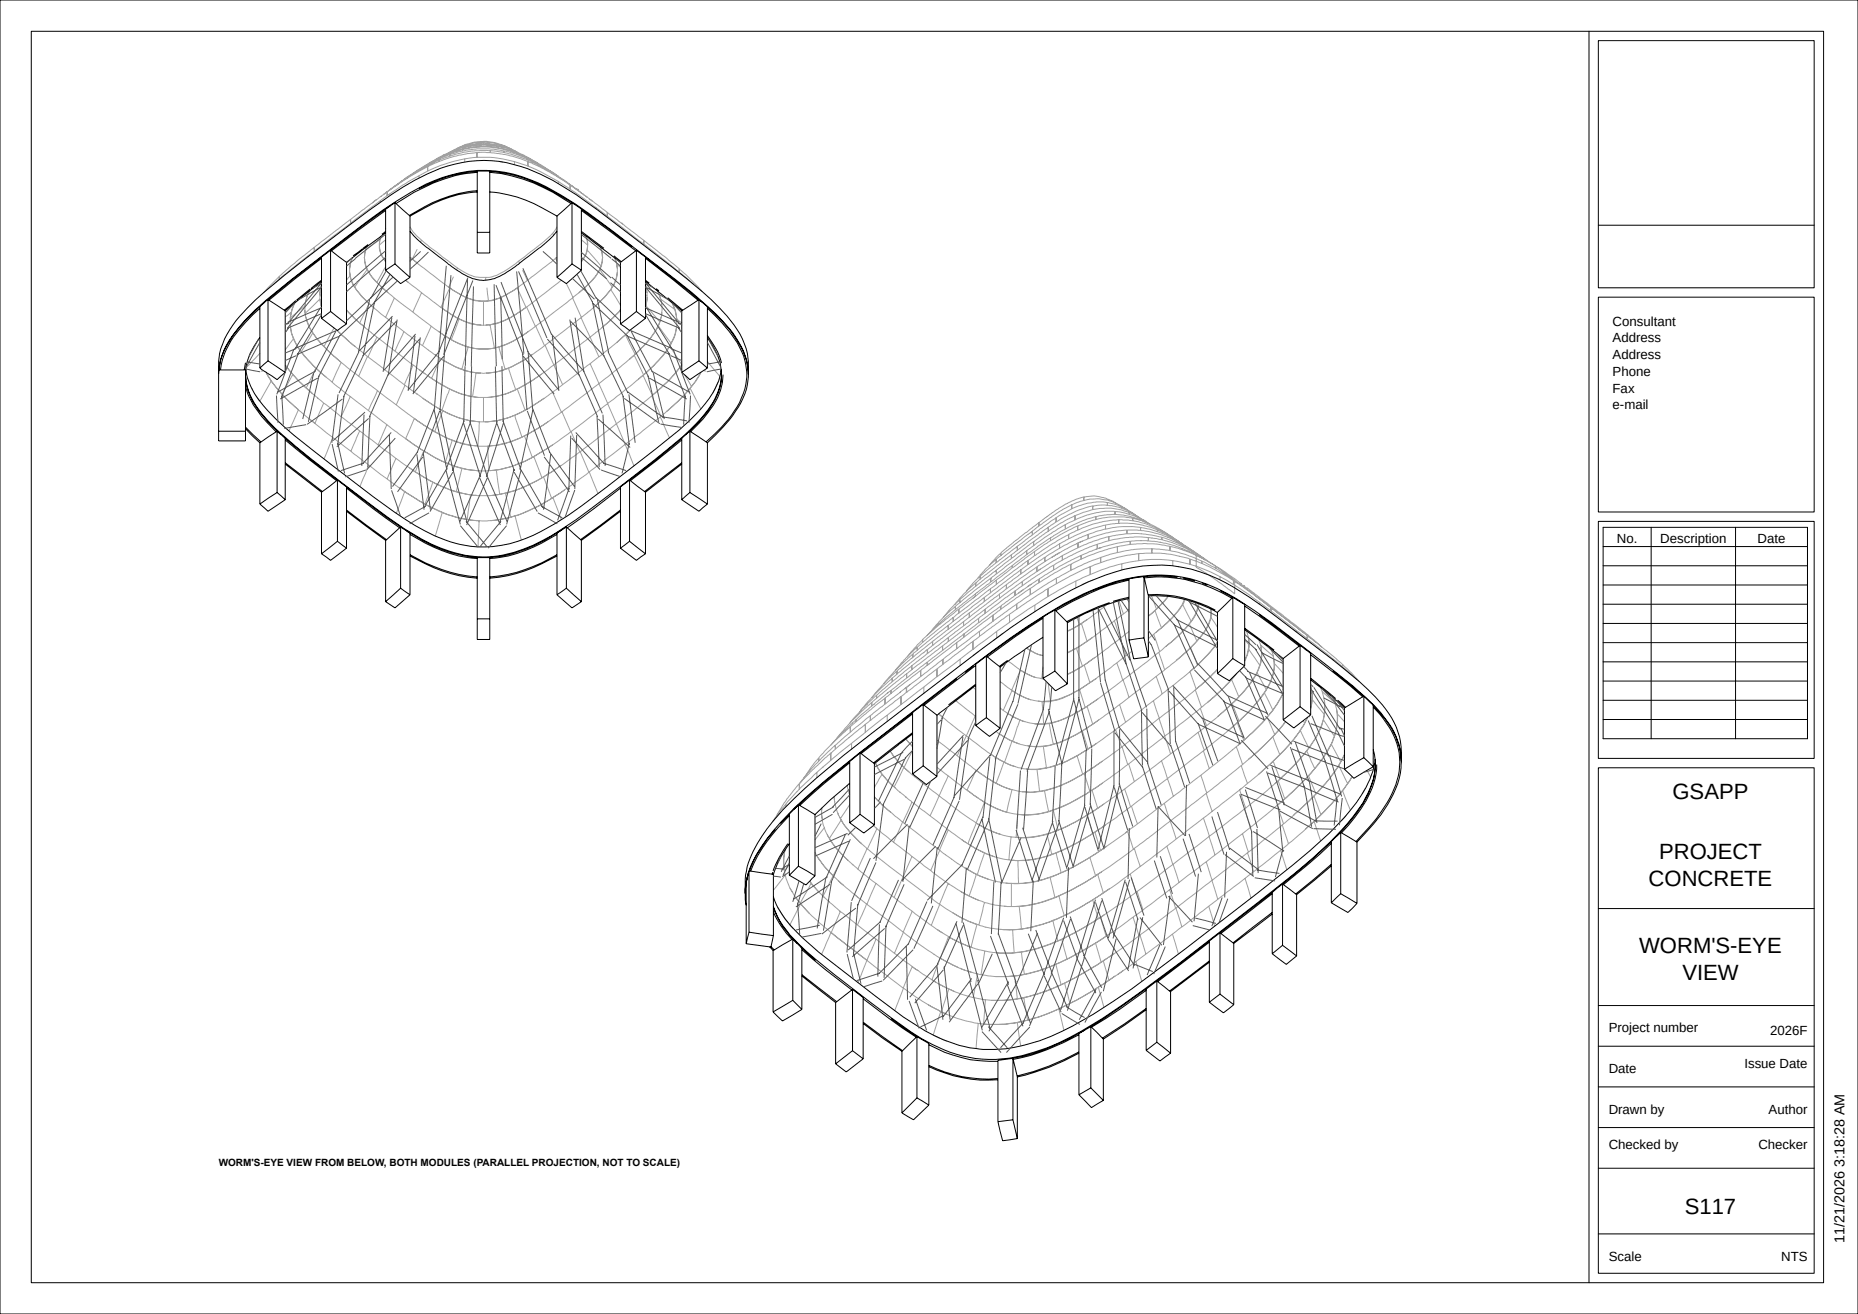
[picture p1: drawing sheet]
<svg xmlns="http://www.w3.org/2000/svg" width="594mm" height="420mm" viewBox="0 0 594 420" stroke-linecap="round" stroke-linejoin="round" font-family="sans-serif">
<defs><g id="words">
<g font-size="7.1">
<text x="534.7" y="255.4">GSAPP</text>
<text x="530.4" y="274.4">PROJECT</text>
<text x="527.1" y="283.3">CONCRETE</text>
<text x="524" y="304.8">WORM'S-EYE</text>
<text x="537.8" y="313.2">VIEW</text>
<text x="538.6" y="388">S117</text>
</g>
<text font-size="4.6" x="589.7" y="397.3" transform="rotate(-90 589.7 397.3)">11/21/2026 3:18:28 AM</text>
<g font-size="4.2">
<text x="515.5" y="104.1">Consultant</text>
<text x="515.5" y="109.5">Address</text>
<text x="515.5" y="114.8">Address</text>
<text x="515.5" y="120.2">Phone</text>
<text x="515.5" y="125.5">Fax</text>
<text x="515.5" y="130.9">e-mail</text>
<text x="516.9" y="173.4">No.</text>
<text x="530.8" y="173.4">Description</text>
<text x="561.9" y="173.4">Date</text>
<text x="514.3" y="329.9">Project number</text>
<text x="565.9" y="330.9">2026F</text>
<text x="557.7" y="341.4">Issue Date</text>
<text x="514.3" y="342.9">Date</text>
<text x="514.3" y="355.9">Drawn by</text>
<text x="565.4" y="355.9">Author</text>
<text x="514.3" y="367.4">Checked by</text>
<text x="562.1" y="367.4">Checker</text>
<text x="514.3" y="402.9">Scale</text>
<text x="569.4" y="402.9">NTS</text>
</g>
<text font-size="3.2" x="69.9" y="372.6">WORM'S-EYE VIEW FROM BELOW, BOTH MODULES (PARALLEL PROJECTION, NOT TO SCALE)</text>
</g></defs>
<g fill="none" stroke="#000" stroke-width=".32">
<path d="M0 0h594v420h-594zM10 10h573v400h-573zM508 10v400M511 13h69v79h-69zM152.6 54.8l4-.1v6.7M152.6 54.8v6.6M152.6 54.8a43.1 43.1 0 0 0-18.6 5.5M152.6 55.1l-1.8 .2a40 40 0 0 0-15.3 4.7l-3.1 1.5-5.8 3.6M156.6 54.8a44.8 44.8 0 0 1 20.4 6.5l5.9 3.5M156.6 55.1a49.6 49.6 0 0 1 20.2 6.4l5.8 3.6M105.7 80l-2.9 2.2M105.7 80l5.1 3.9"/>
<path d="M105.7 80v19.6M116 79.5l-3.1 2.3M117.7 78.2l-1.6 1.2M123.3 67.3l-17.3 12.9M123.3 74l-1.2 .9M123.3 74.5l-12.5 9.4M124.8 65.8l-1.5 1v19.6M124.8 65.8l-9.7 7-9.4 7.2M126.3 64.8l-1.5 1M126.3 64.8l4.8 4.3M126.3 64.8v19.6M131.1 73.9l.8 1a109.8 109.8 0 0 0 13.2 10.8l1 .7a16.3 16.3 0 0 0 8.5 3.3l.4-.1a16.3 16.3 0 0 0 9.1-3.9l.6-.4a112.5 112.5 0 0 0 12.6-10.4l.8-1"/>
<path d="M131.1 69.1v19.6M152.6 74.3v6.6h4v-6.6M152.6 74.3h4M152.6 61.4v12.9M152.6 61a45.4 45.4 0 0 0-21.7 7.9M152.6 61.4a36.6 36.6 0 0 0-16.6 5l-4.9 2.7M156.6 61.4v12.9M156.6 61.4a40.7 40.7 0 0 1 16.6 5l4.9 2.7M178.1 69.1v19.6M182.9 64.8l3 2v19.6M182.9 64.8l-4.8 4.3M182.9 64.8v19.6"/>
<path d="M185.9 74.5l12.5 9.4M185.9 66.9l16.2 12M185.9 67.3l17.4 12.9M185.9 74l7.2 5.4M203.5 80l-.2 .2M203.5 80l2.9 2.2M203.5 80v19.6M511 72h69M83 98.1a47.1 47.1 0 0 0-10.9 13.1 17.4 17.4 0 0 0-2.1 7M83.1 98.6a45.1 45.1 0 0 0-10.6 12.8l-1.5 4-.5 2.8M85.7 95.8l-2.6 2.3v19.5M85.7 95.8l5.5 3.6"/>
<path d="M85.7 95.8v19.5M91.2 99.4v19.6M94.6 96.1l-3.7 3.1M99.2 92.4l-4.4 3.6M102.8 82.2v19.6M102.8 89.6l-3.4 2.7M102.8 82.2l-8.7 6.7-8.4 6.9M102.8 82.6l-16.8 13.4M102.8 90l-11.6 9.4M105.7 99.6l-2.9 2.2M105.7 99.6l5.1 3.9M110.8 83.9v19.6"/>
<path d="M123.3 86.4l4.8 4.3 3-2M126.3 84.4l-3 2M126.3 84.4l4.8 4.3M182.9 84.4l-4.8 4.3M182.9 84.4l3 2M185.9 86.4l-4.8 4.3-3-2M196.3 81.8l2.4 1.9M198.4 83.9v19.6M203.3 80.2l-4.9 3.7M203.5 99.6l-5.1 3.9M203.5 99.6l2.9 2.2M206.4 89.6l1.2 .9"/>
<path d="M206.4 82.2l18 14.4M206.4 82.6l16.8 13.4M206.4 90l11.6 9.4M206.4 82.2v19.6M209.8 92.3l.9 .7M213.5 95.2l4.8 4M218 99.4v19.6M223.5 95.8l-5.5 3.6M223.5 95.8l2.7 2.3M223.5 95.8v19.5M226.2 98.6a41.6 41.6 0 0 1 11.6 15.2 18 18 0 0 1-1.3 14.8l-1.7 2.7a40.7 40.7 0 0 1-9 9.9M226.2 98.1a43.8 43.8 0 0 1 11.4 14.1l1.1 3 .6 4.5"/>
<path d="M226.2 98.1v19.5M511 95h69v68.7h-69zM69.9 118.2a20.4 20.4 0 0 1 4.6-14.4 80.8 80.8 0 0 1 16.5-15.8 579.7 579.7 0 0 1 37.9-28.2 48.9 48.9 0 0 1 23.5-8.4 39.9 39.9 0 0 1 20.4 4.3 115.2 115.2 0 0 1 18.5 11.6 722.9 722.9 0 0 1 33.3 26 49.3 49.3 0 0 1 12.8 15 22.4 22.4 0 0 1 1.9 11.4M69.9 118.2v19.6M69.9 119.5a23.7 23.7 0 0 1 6.4-14.8 91.6 91.6 0 0 1 16.9-15.3l16.6-12.8a160 160 0 0 1 26.4-17.7 40.2 40.2 0 0 1 30.7-2.4 74.1 74.1 0 0 1 21.3 11.7l16.7 12.7a221.6 221.6 0 0 1 24.1 19.6 31.1 31.1 0 0 1 10 16l.3 3M69.9 118.2h.1M70 118.2h8.5v18.8M78.5 119.7a20.1 20.1 0 0 0 5.3 12.6 68.3 68.3 0 0 0 10.8 10.4l4.8 3.9a569.5 569.5 0 0 0 29.9 22.4 47.6 47.6 0 0 0 22.9 8.9 37.5 37.5 0 0 0 21.2-5.1 113.9 113.9 0 0 0 15.8-10.4 415.7 415.7 0 0 0 31.4-25 31 31 0 0 0 9.6-14.1l.5-3.6M78.5 119.7a19.1 19.1 0 0 0 5.2 12.7l1.9 2.3 4.3 4.2M78.5 115.9l-.4 2.3M78.6 118a22.8 22.8 0 0 0 6.9 13.1 108.3 108.3 0 0 0 14.8 13 371.6 371.6 0 0 0 32.5 23.9 40.1 40.1 0 0 0 24.7 6.7 45.3 45.3 0 0 0 19.9-7.3l4.3-2.7a696.1 696.1 0 0 0 35.5-27.3 44.5 44.5 0 0 0 11.4-13.1l1.2-2.6 .8-3.7M83.1 107.9a19.4 19.4 0 0 0-4.6 11.8"/>
<path d="M83.1 117.6l5.5 3.7 2.6-2.3M85.7 115.3l-2.6 2.3M85.7 115.3l5.5 3.7M102.8 101.8l5.1 3.8 2.9-2.1M206.4 101.8l-5.1 3.8-2.9-2.1M223.5 115.3l-5.5 3.7M223.5 115.3l2.7 2.3M226.2 107.9a19.6 19.6 0 0 1 4.5 11.8M226.2 107.2l3.3 5.3 1.2 3.5M226.2 117.6l-5.6 3.7-2.6-2.3M230.7 119.7a19.1 19.1 0 0 1-5.2 12.7l-1.9 2.3-4.3 4.2M231.2 119.7a19.6 19.6 0 0 1-4.7 12l-1.7 2.2-3.9 4"/>
<path d="M239.3 119.7a19.2 19.2 0 0 1-4.1 11.7 44.8 44.8 0 0 1-9 10.1M69.9 137.8v3.1h8.6v-3.1M69.9 137.8h8.6M78.5 137v.8M78.5 136.5l4.9 4.7M78.5 137l4.6 4.5M78.5 123.5a25.5 25.5 0 0 0 6.6 11.2l3.2 3.3M88.6 137.8l-5.5 3.7M88.6 137.8l2.6 2.3M88.6 137.8v19.6M219.3 138.9l-1.3 1.2M220.6 137.8l-1.3 1.1"/>
<path d="M220.6 137.8l5.6 3.7M220.6 137.8v19.6M83.1 141.5v19.6M88.6 157.4l2.6 2.3M88.6 157.4l-5.5 3.7M91.2 147.9l11.9 9.2M91.2 148.3l11.6 9M91.2 140.6l16.4 13M91.2 159.7l-5.5 3.7-2.6-2.3M91.2 148.3v11.4M91.2 140.1l8.2 6.8 8.5 6.5M91.2 140.1v8.2"/>
<path d="M102.8 157.3v19.7M107.9 153.4l-5.1 3.9M107.9 153.4l2.9 2.2M107.9 153.4v19.6M110.8 156l8.4 6.5 8.6 6.2M110.8 155.6v7.8M110.8 155.6l12.8 9.7 4.5 3.1M198.4 156l-8.4 6.5-8.6 6.2M201.3 153.4l-2.9 2.2v7.8M201.3 153.4l5.1 3.9M201.3 153.4v19.6M206.4 157.3v19.7"/>
<path d="M218 159.7l5.5 3.7 2.7-2.3M218 148.3v11.4M218 147.9l-11.9 9.2M218 148.3l-11.6 9M218 140.6l-16.4 13M218 140.1l-8.2 6.8-8.5 6.5M218 140.1v8.2M220.6 157.4l-2.6 2.3M220.6 157.4l5.6 3.7M226.2 141.5v19.6M107.9 173l2.9 2.2M107.9 173l-5.1 4"/>
<path d="M110.8 175.2l-5.1 3.9-2.9-2.1M110.8 163.4v11.8M110.8 163l12.8 9.5M110.8 163.4l12.5 9.3M123.3 172.7v19.6M123.6 172.5l-.3 .2M128.1 168.4v19.6M128.1 168.4l-4.5 4.1M128.1 168.4l1.7 1.1M129.8 169.5l1.3 .9v7.3M131.1 177.7v12.4M131.1 177.7a50.1 50.1 0 0 0 21.5 7.1"/>
<path d="M131.1 177.3a50.1 50.1 0 0 0 21.5 7.1M131.1 170.8a43.9 43.9 0 0 0 21.5 7.7M178.1 177.7v12.4M178.1 177.7a50.1 50.1 0 0 1-21.5 7.1M178.1 177.3a50.1 50.1 0 0 1-21.5 7.1M178.1 170.8a43.9 43.9 0 0 1-21.5 7.7M179.6 169.4l-1.5 1v7.3M179.6 169.4a46.8 46.8 0 0 1-23.1 8.8 39.7 39.7 0 0 1-21.2-5.4l-5.5-3.3M181.1 168.4l-1.5 1M181.1 168.4v19.6M181.1 168.4l4.8 4.3M185.9 172.7v19.6"/>
<path d="M198.4 175.2l5.1 3.9 2.9-2.1M198.4 163.4v11.8M198.4 163l-12.8 9.5M198.4 163.4l-12.5 9.3M201.3 173l-2.9 2.2M201.3 173l5.1 4M511 166.7h69v75.7h-69zM512.5 168.6h65.4v67.5h-65.4zM512.5 174.7h65.4M527.9 168.6v67.5M554.9 168.6v67.5M128.1 188l3 2.1"/>
<path d="M128.1 188l-4.8 4.3M131.1 190.1l-4.8 4.2-3-2M152.6 197.8v6.6h4v-6.6M152.6 197.8h4M152.6 184.8v13M152.6 184.8v-6.6h4v6.6M156.6 184.8v13M178.1 190.1l4.8 4.2 3-2M181.1 188l-3 2.1M181.1 188l4.8 4.3M333.4 197.2v.4M333.4 197.6v6.1"/>
<path d="M333.4 197.2l-9.2 6.1-8.9 6.4M333.4 197.6l-9 6-8.8 6.4M337.2 194.9l-3.8 2.3M337.2 194.9l4 4v19.7M337.2 194.9v19.6M354.7 192.6a97.3 97.3 0 0 0-13.7 6.1M360.9 190.9v.4M360.9 190.9l-5.1 1.3M360.9 191.3a71.7 71.7 0 0 0-19.6 7.7M360.9 185.1a77.7 77.7 0 0 0-23.7 9.8M360.9 185.4a75.7 75.7 0 0 0-23.4 9.8M360.9 191.3v13.3"/>
<path d="M365.7 184.3l-4.8 .7v5.9M365.7 184.3l.1 .4M365.7 184.3a36.1 36.1 0 0 1 10.7 .2M365.7 184.3v19.6M365.8 184.7a43 43 0 0 1 28 6.5M365.8 184.7l1.2 5.4M367 190.1l.1 19.9M367 190.1a40.3 40.3 0 0 1 21.5 4.9M367.1 190.5a39.7 39.7 0 0 1 22.1 5.3M377.4 184.6h.1M378.2 184.7l3.8 1M384.4 186.4l1.6 .6"/>
<path d="M390 188.7l4.1 2.2M394.1 190.9l-4.9 4.8v19.6M394.1 190.9l3.8 2.3v19.6M394.1 190.9v19.6M397.9 193.7l8.9 6.3 8.5 6.5M402.6 196.5l13 9.8M512.5 180.8h65.4M512.5 187h65.4M512.5 193.1h65.4M512.5 199.3h65.4M305.9 216.9l-10.8 8.3M311.2 212.8l-2.7 2.1"/>
<path d="M311.9 219.1l-12.4 9.5M311.9 218.7l-8.7 6.6M311.9 219.1v12.8M311.9 212.7l-16.5 12.7M315.3 209.7l-3.4 2.6v6.8M315.3 209.7l4.4 3.5M315.3 209.7v19.7M319.7 213.2v19.6M322.1 211.1l-2.6 1.9M333.4 203.7l-13.7 9.5M333.4 216.8l4 4 3.8-2.2M333.4 203.7v13.1"/>
<path d="M337.2 214.5l-3.8 2.3M337.2 214.5l4 4.1M360.9 204.6l1.5 6 4.7-.6M365.7 203.9l-4.8 .7M365.7 203.9l1.4 6.1M394.1 210.5l-4.9 4.8M394.1 210.5l3.8 2.3M397.9 212.8l-4.9 4.8-3.8-2.3M397.9 201.2l12.3 9.3M397.9 200.8l9.4 7M410.2 210.5v19.6M415.6 206.3l3.4 2.6v19.6"/>
<path d="M415.6 206.3l-5.4 4.2M415.6 206.3v19.6M419 216.8l8 6.5M419 217.3l5.8 4.6 5 4.4M419 209.3l8.5 6.6 8.2 6.9M426.1 214.4l9.9 8.2M512.5 205.4h65.4M512.5 211.6h65.4M512.5 217.7h65.4M291.7 234.6l-12.2 9.5M291.7 234.2l-12.5 9.7M291.7 227.8l-16.7 12.9"/>
<path d="M291.7 227.8v19.6M291.7 228.2l-16.4 12.7M295.1 225.2l-3.4 2.6M295.1 225.2l4.4 3.4M295.1 225.2v19.6M299.5 228.6v19.6M311.9 231.9l4.4 3.5 3.4-2.6M315.3 229.4l4.4 3.4M315.3 229.4l-3.4 2.5M415.6 225.9l-5.4 4.2M415.6 225.9l3.4 2.6M419 228.5l-5.4 4.2-3.4-2.6"/>
<path d="M427.6 223.8l2.5 2.3M429.8 226.3v19.6M436 222.5l3 3M436 222.5l-6.2 3.8M436 222.5v19.7M439 239.6l.6 3.1M439 225.5v.5M439 226a27.4 27.4 0 0 1 8.3 14.7 25.6 25.6 0 0 1-5.5 18.4l-1.8 2.6-6.5 7.3M439 225.5a28 28 0 0 1 8.6 14.5l.4 3.6M439 226v19.1M512.5 223.8h65.4M512.5 230h65.4"/>
<path d="M255.3 257.3l-2.9 2.9M255.3 257.3v19.6M255.3 257.3h.1M255.4 257.3l5.2 3.1M271.7 243.4v19.6M271.7 243.4l-8.4 6.8-7.9 7.1M271.7 250.4l-6.1 5.2-5 4.8M271.7 243.8l-8.2 6.7-7.8 7M275 240.7l-3.3 2.7M275 240.7l4.5 3.4M275 240.7v19.6M279.5 244.1v19.6"/>
<path d="M291.7 247.4l4.4 3.4 3.4-2.6M295.1 244.8l-3.4 2.6M295.1 244.8l4.4 3.4M436 242.2l3 2.9M436 242.2l-6.2 3.7M439 245.1l-6.2 3.7-3-2.9M439.6 242.7a23.4 23.4 0 0 1-4.4 11.5 102.2 102.2 0 0 1-22 22.4 1561.1 1561.1 0 0 1-51.5 39.5 147.9 147.9 0 0 1-25.7 15.1 48.2 48.2 0 0 1-22.8 4.1 42.1 42.1 0 0 1-19.8-7.3l-4.7-3-26-19.9a58.1 58.1 0 0 1-13.2-13.7l-1.3-2.3-.9-2.4M439.6 242.7l.1 1.7M439.7 244.4a24.2 24.2 0 0 1-5 13.7 104.1 104.1 0 0 1-20.8 21.1 979.8 979.8 0 0 1-61.5 46.3 80.4 80.4 0 0 1-25.7 11.9 39.8 39.8 0 0 1-28.7-3.6l-3.5-1.9a418.6 418.6 0 0 1-36.7-27.8 37.9 37.9 0 0 1-9.9-12.7l-.6-1.6M439.7 244.4a26.4 26.4 0 0 1-5.8 15.2l-4.4 5.4-2.4 2.5M440.1 244.4a27 27 0 0 1-7 16.9l-4.2 4.9M448 243.6a24.4 24.4 0 0 0-6-18.2 95.4 95.4 0 0 0-15.9-14.5l-8.8-6.7a194.1 194.1 0 0 0-25.4-17.9 44.4 44.4 0 0 0-38.5-2.5 134.1 134.1 0 0 0-30.4 16.9l-9.1 6.7-35.5 27.2a242.7 242.7 0 0 0-28.1 24.3 46.4 46.4 0 0 0-11.4 18.2l-.6 3.9v4.8"/>
<path d="M448 243.6a25.1 25.1 0 0 1-4.4 13.6 68.9 68.9 0 0 1-9.8 12M448 243.3a22.3 22.3 0 0 0-4.8-13.1 55.9 55.9 0 0 0-10.8-11 761.1 761.1 0 0 0-31.3-24 59.5 59.5 0 0 0-22.4-10.6 47.2 47.2 0 0 0-29 3.8 114.4 114.4 0 0 0-21.4 11.9 1110.5 1110.5 0 0 0-69.4 53.5 76.4 76.4 0 0 0-17.6 20.5l-1.8 4.1M511 245.4h69v161.6h-69zM239.3 279a17.9 17.9 0 0 0-1 6.5M239.3 279l-.7 3.1v7.3M239.5 278.4l-.2 .6M239.5 278.4v19.6M239.5 278.4h.1M239.6 278.4l7.7 1.2M247.1 278.8l-.2 .7M247.3 279.6v19.5M247.9 265.1a40 40 0 0 0-8.3 13.3"/>
<path d="M251.9 269.7l-2.7 4.3-2 4.4M252.4 279.8l5.3 3.1 2.9-2.9M252.4 260.2l-2.9 3M252.4 269.7l-.7 1a28.4 28.4 0 0 0-4.4 8.9M252.4 260.7a49.9 49.9 0 0 0-12.4 17.8M252.4 260.2v19.6M255.3 276.9l-2.9 2.9M255.3 276.9l5.3 3.1M260.6 260.4v19.6M271.7 263l4.4 3.3 3.4-2.6M275 260.3l-3.3 2.7M275 260.3l4.5 3.4"/>
<path d="M425.6 276.8v11.8M425.6 276.3v.5M425.6 276.8l-11.1 9.2M425.6 276.3l-11.4 9.5M425.6 269l-7.6 7-8 6.6M425.6 269v7.3M425.7 269.5l-7.5 6.8-7.9 6.5M428.6 266.1v19.6M428.6 266.1l5.2 3.1M428.6 266.1l-3 2.9M433.8 269.2v19.6M238.3 285.8l.3 3.6"/>
<path d="M238.6 289.4v12.3M239 280.2l-.7 4.2v1.4M239.5 298l-.9 3.7M239.5 298l7.8 1.1M247.3 299.1l-.8 3.7-.4-.1M247.3 290.1a28.4 28.4 0 0 0 7.6 11.5M247.3 291.5l1.1 2.3a30.3 30.3 0 0 0 4.8 6.5M390 298.2l-3.4 2.6M390 298.2l4.4 3.4M390 298.2v19.5M406.7 292.2v12.7M406.7 292.2l-12.3 9.4"/>
<path d="M406.7 291.7l-12.5 9.7M406.7 285.7l-16.4 12.7M406.7 285.3l-16.7 12.9M406.7 285.3v6.9M410 282.6l-3.3 2.7M410 282.6l4.5 3.4M410 282.6v19.6M414.5 286v19.6M425.6 288.6l5.3 3.1 2.9-2.9M428.6 285.7l-3 2.9M428.6 285.7l5.2 3.1M511 290.4h69"/>
<path d="M238.6 301.7l7.5 1M246.1 302.7l1.1 1.2M246.5 302.6l1.1 1.1M247.2 303.9v19.5M253.5 319.7l2.9 2.9M253.5 300.2l1.4 1.4M253.5 319.7l-6.3 3.7M253.5 300.2l-6.3 3.7M253.5 300.2v19.5M254.9 301.6l1.5 1.5v8.8M256.1 302.8l4.7 4.2M256.4 311.9v10.7"/>
<path d="M256.4 311.9l10.8 8.5M256.4 311.5l11.1 8.6M256.4 303.6l7.8 6.5 8.2 6.3M272.6 316.2l3.3 2.6v8.3M272.6 316.2l-5.4 4.2M272.6 316.2v19.6M275.9 319.2l8.3 6.3 8.7 6M366.4 316.5l-8.5 6.1-9 5.7M366.4 316l-8.7 6.2-9 5.9M369.8 313.5l4.4 3.5v19.6M369.8 313.5l-3.4 2.6v6.6M369.8 313.5v19.6"/>
<path d="M386.6 307.6v12.7M386.6 307.6l-12.4 9.3M386.6 307.2l-12.7 9.5M386.6 307.2v.4M386.6 301.2l-16.5 12.5M386.6 300.8l-16.8 12.7M386.6 300.8v6.4M390 317.7l-3.4 2.6M390 317.7l4.4 3.4M394.4 301.6v19.5M406.7 304.9l4.5 3.4 3.3-2.7M410 302.2l-3.3 2.7"/>
<path d="M410 302.2l4.5 3.4M256.4 322.6l-6.2 3.7-3-2.9M267.2 320.4v19.6M272.6 335.8l3.3 2.6M272.6 335.8l-5.4 4.2M275.9 338.4l-5.3 4.2-3.4-2.6M275.9 327.1v11.3M275.9 327.1l6.1 4.6 6.3 4.3M275.9 326.7l12.6 9.1M284.8 325.5l8.3 5.8M288.3 336v19.7M288.5 335.8l-.2 .2"/>
<path d="M293.1 331.3l-4.6 4.5M293.1 331.3l3.8 2.2v7.4M293.1 331.3v19.6M296.9 333.9a42.7 42.7 0 0 0 22.1 5.3M323.8 338.3l-4.8 .6v6.2M323.8 338.3v19.6M323.8 338.3l1.4 5.9M344.9 336.6v13.3M344.9 330.7a68.3 68.3 0 0 1-21.1 7.9M344.9 336.6a71.9 71.9 0 0 1-19.7 7.6M344.9 336.2a75.5 75.5 0 0 1-19.8 7.7M346.8 329.2a64.4 64.4 0 0 1-23.1 9"/>
<path d="M348.7 328.1l3.7 3.7M348.7 328.1l-3.8 2.2v6.3M348.7 328.1v19.6M352.4 331.8l.3 .3M352.7 332.1v19.6M366.4 335.7l4.4 3.4 3.4-2.5M366.4 322.7v13M366.4 322.7l-6.7 4.8-7 4.6M366.4 322.3l-6.9 4.9-7.1 4.6M369.8 333.1l-3.4 2.6M369.8 333.1l4.4 3.5M386.6 320.3l4.5 3.4 3.3-2.6"/>
<path d="M511 321.4h69M511 334.4h69M293.1 350.9l3.8 2.3M293.1 350.9l-4.8 4.8M296.9 340.9a44.1 44.1 0 0 0 22.1 4.2M296.9 340.5a41.4 41.4 0 0 0 22.1 4.2M296.9 353.2l-4.9 4.7-3.7-2.2M296.9 340.9v12.3M319 358.5l1.5 6.1 4.7-.7M319 345.1v13.4M323.8 357.9l1.4 6M323.8 357.9l-4.8 .6"/>
<path d="M325.2 344.2v19.7M344.9 349.9l4 4.1 3.8-2.3M348.7 347.7l-3.8 2.2M348.7 347.7l4 4M511 347.4h69M511 360.4h69M511 373.4h69M511 394.4h69"/>
</g>
<g fill="none" stroke="#a0a0a0" stroke-width=".32">
<path d="M126.9 59.2l-3.1 2.1M126.9 59.1l-2.4 1.7M126.9 59.1v.1M128.6 57.8l-1.7 1.3M129.8 57l-5.3 3.8M129.8 57v.1M132.9 54.9l-3.1 2.1M132.9 54.8l-3.9 2.8M132.9 54.8v.1M132.9 54.8l.1 .1M134 56.2l-5.4 3.1-7 4.9M134 56.2v.7"/>
<path d="M136.7 54.7v-1.4l-5.6 3.1-4.2 2.8M137.6 52l-4.7 2.8M139.7 51.2l-.3 .1M140.3 51.3v.4M140.3 51.3l-6.1 3-7.3 4.8M140.8 50.3h.1M141.9 49.5l-4.3 2.5M143.9 49.4v.5M143.9 49.4a52.7 52.7 0 0 0-9.1 4.4l-1.9 1.1M143.9 49.4v.1M144.3 48.5l-.2 .1M144.4 48.4l-2.5 1.1"/>
<path d="M145.9 47.6l-2.6 1.4M147.9 47.8a28.6 28.6 0 0 1 17.3 1.2l.3 .1M147.9 47.8v.5M147.9 47.8a40.1 40.1 0 0 0-10.3 4.2M147.9 48.3l-4 1.1M147.9 48.3l.6-.1a34 34 0 0 1 9.1-.5l3.6 .6M147.9 47.8v.1M148 47.2l-.3 .1M148.6 50.8a43.5 43.5 0 0 0-14.6 5.4M148.6 50.8a33.8 33.8 0 0 1 15.9 .9M148.6 50.8v1M149.7 46.8l-5.3 1.6"/>
<path d="M149.7 46.8l-1.6 .4M149.9 46.4l-2.5 .7-3 1.3M149.9 46.4v.4M149.9 46.4v.1M150.3 46.7a31.7 31.7 0 0 1 8.2-.1l.4 .1M150.3 46.7l4-.5 3.4 .2 1.2 .3M150.3 46.7l-.6 .1M152.5 48.8h-.4a41.4 41.4 0 0 0-15.3 4.5v1.4M152.5 48.8v1.6M152.5 48.8v.3M152.5 48.8l4.8 .1a39.3 39.3 0 0 1 11.5 2.8M152.5 48.8v1.5"/>
<path d="M154.6 46.7a36.4 36.4 0 0 1 11.4 2.5l1.7 .8M154.6 46.7v.3M154.6 45.8l-4.7 .6M154.6 45.8l5.2 .7 5 1.9M154.6 46.7l-3.1 .2-2.8 .5-5 1.6-1.7 .8-.1-.3M154.6 45.5a17.7 17.7 0 0 0-8.7 2.1M154.6 45.5v.3M154.6 45.5a16.6 16.6 0 0 1 6.7 1.2l.1 .1M156.8 48.2l4.4 .6M156.8 48.2l-2.8-.1a34.8 34.8 0 0 0-13.7 3.2M156.8 48.2v.2M156.8 48.2v.6"/>
<path d="M158.9 46.7h.2M159.1 46.7v.5M159.1 46.7h.1M159.5 46.8l5.3 1.6M159.5 46.8l1.6 .4M159.5 46.8h-.3v.4M159.6 51.6l1.2 .3M161.2 48.3a51.4 51.4 0 0 1 15 6.5M161.2 48.8l2.2 .5 5 1.7 4.1 2M161.2 48.3v.5M161.4 46.7l1.8 .8M161.4 46.8v-.2l-2.9-.9a9 9 0 0 0-4.3-.4l-2.2 .1-2.9 .7-3.2 1.5"/>
<path d="M161.4 46.8l1.8 .7M163.2 47.5l.2 .1M163.4 47.6l2 1.1M163.4 47.6l.5 .3M164.5 51.7a55.5 55.5 0 0 1 14 6.3M164.5 51.7v1M164.6 48.3l.2 .1M164.8 48.4l.6 .3M164.9 48.4v.1M165.4 48.7l2.1 .9 4.5 2.6M165.4 48.7l.2 .1M165.5 49.1l5.7 2.6 5.3 3.3"/>
<path d="M165.5 49.1v.4M168.4 50.4l1 .5M168.8 51.7v1.4M168.8 51.7l5.1 2.3 4.2 2.4 4.2 2.8M168.8 51.7v1.5M172.5 53v.4M172.5 53h.1M172.6 53l8.4 5.1M172.6 53v.4M176.2 54.8l.3 .2M176.2 54.8v.3M176.2 54.8v.2"/>
<path d="M176.2 54.8v.1M176.5 55l1.6 1.1M178.1 56.1l.5 .3M178.4 56.3l.2 .1M178.5 58l5.2 3.4 6.9 5M178.5 58v.7M178.6 56.4l2.4 1.7M181 58.1l3.7 2.7M181 58.1l3.3 2.4M182.3 59.2l3.1 2.1M182.3 59.2v1.3zM100.5 79.1v1.2"/>
<path d="M100.5 79.1l-7.4 5.9-3.8 3.5M110 73v.3M110 73l-9.5 7.3M112.1 71.4l-2.1 1.6M112.1 70.2v1.2M112.1 70.2l-11.6 8.9M116.9 79.7h.1M117 79.7a9.5 9.5 0 0 0 2.8 9.8l.7 .8M117.2 79a8.5 8.5 0 0 0 .2 7.2M117.3 78.9l-.3 .8M120.5 63.8l-1.5 1.1M121.3 78.9l.2 .9a7.9 7.9 0 0 0 1.8 3.8"/>
<path d="M121.3 78.9l.5 2.4 1.5 2.4M121.3 77.9v1M121.4 76.7l-.1 1.2M121.4 76.7l-4.4 3M121.6 64.2v.5M121.6 64.2l-9.5 7.2M121.8 75.6l-.4 1.1M121.9 75.5l-.6 2.4M122 62.7l-.4 .3M123.3 76.7l-2 1.7M123.3 73l-.1 .1M123.8 61.3l-11.7 8.9"/>
<path d="M123.8 61.3v1.3zM124.5 60.8l-2 1.5M124.6 62l-.4 .3M131.1 72.5a10.8 10.8 0 0 0 3.7 4.3M133.4 79.7l-1.6 3.2 1.7 1.3M134.8 76.8l2.7 2.3 8.8 6.6M134.8 76.8l-.3 .7M176.7 74.6l-3.2 3-7.7 5.9M176.7 74.6l.3 .6M178.1 72.6l-1.4 2M184.3 60.5l.4 .3M184.3 60.5h.6"/>
<path d="M184.7 60.8l.3 .2M184.9 60.5v.4M184.9 60.5l.1 .5M185 61l.4 .3M185.4 61.3l.9 .7M185.9 76.7l2 1.7M186.3 62l.4 .3M186.7 62.3l1.7 1.3M186.7 62.3l.2 .1M187.2 62.7l.7 .5M187.3 75.5l.5 1.5 .1 1.4M187.4 75.6l.4 1.1 .1 1.7"/>
<path d="M187.8 80l-.8 2.1-1.1 1.6M187.8 80l4.4 5.1M187.9 78.9l-.1 1.1M187.9 78.9l-.2 .9a7.9 7.9 0 0 1-1.8 3.8M187.9 78.4v.5M188.4 63.6l5.8 4.3M188.4 63.6l1 .7M190.6 66.4l3.6 2.7M190.6 66.4v.4M191.9 78.9l.5 1.7a8.7 8.7 0 0 1-.2 4.5M192 79a8.5 8.5 0 0 1-.2 7.2M194.2 67.9l4.5 3.4"/>
<path d="M194.2 67.9v1.2M194.2 69.1l7.9 6.1M198.7 71.3l.4 .1v.3M198.7 71.3l.4 .4M199.1 71.7l6.6 5 .1 1.3M202.1 75.2l3.7 2.8M202.1 75.2v.3M205.8 78l.1 .1M205.9 78.1v-1.2l11.3 9.1M205.9 78.1l7.7 6M89.3 88.5v.8M89.3 88.5l-5 5.1"/>
<path d="M89.3 89.3l-1.9 1.7M93.1 99.9l-.3 1.8M93.1 99.9l-1.9 1.4M94.2 96.9l-1.1 3M94.3 96.8l-.9 2.2-.6 2.7M97.6 97.8v2.4M97.6 97.8l-4.8 3.9M98.5 81.8l-9.2 7.5M98.5 81.8v.4M98.8 93.2l-1.1 3.2-.1 1.4M99 93l-.8 1.7-.6 3.1M100.5 80.3l-2 1.5"/>
<path d="M102.3 95.6l.5 2.5M102.3 95.6l.6 2.8M102.3 95.6l-4.7 4.6M102.3 94.3v1.3M102.8 91l-.5 3.3M102.8 91.2l-.5 3.1M102.8 94.2l-.5 .5M110.8 99.1l4.2 4.1zM111.8 87a11.1 11.1 0 0 0 1.6 4.8M111.8 85.9v1.1M111.8 87l.1 1.3M111.9 88.3a17.9 17.9 0 0 0 6.1 8.8"/>
<path d="M111.9 88.3l-1.1 1.3M112.6 82.5l-.7 2.1-.1 1.3M112.7 82.4l-.9 3.5M113.4 91.8a36.4 36.4 0 0 0 6.3 6.8M117.4 86.2a23.8 23.8 0 0 0 6.9 7.6l1.8 1.5M117.4 86.2l-4 5.6M118 97.1l1.7 1.5M118 97.1l-3 6.1M119.7 98.6l3.6 2.9M120.5 90.3l3.6 3.3M123.3 85.3l-2.8 5M126.1 95.3l-2.8 6.2"/>
<path d="M126.1 95.3l11.8 8.9M130.7 90.4l-1-.8 5.1 4M131.1 82.3l.5 .3zM131.6 82.6l1.9 1.6M131.6 82.6l-.5 1M133.5 84.2l10 7.7M134.8 93.6l7 5.3 5 3.1M134.8 93.6l-2.8 6.2M141.4 98.6a23.8 23.8 0 0 0 12.5 5.2M143.5 91.8a20.6 20.6 0 0 0 10.6 4.5l2.1-.1M143.5 91.9l.3 .2M143.5 91.8v.1"/>
<path d="M143.8 92.1a20.2 20.2 0 0 0 8.8 4.1l2 .1M143.8 92.1l-2.8 6.2M145 88.5l-1.5 3.3M146.3 85.7a13.4 13.4 0 0 0 7.3 3h1.7M146.3 85.7l-.3 .6M154.6 96.3v7.6M155.3 88.7l.1 .9M155.7 92l.5 4.2M165.4 92.1a20.2 20.2 0 0 1-8.8 4.1l-2 .1M165.4 92a21.1 21.1 0 0 1-9.2 4.2M165.4 92.1l2.8 6.2M165.8 83.5l.3 .7"/>
<path d="M165.8 83.5a21 21 0 0 1-9.6 5.2h-.9M167.1 86.4l1.5 3.3M168 98.4a23.5 23.5 0 0 1-12.7 5.4M168.4 98.2a26.7 26.7 0 0 1-10.9 5.4l-.8 .2M168.4 98.2l2.8 6.1M177.6 82.6l.5-.3zM177.6 82.6l-12.2 9.5M177.6 82.6l.5 1M179.5 89.6l-11.1 8.6M181.1 90.7l2.1 4.4M183.1 95.3l2.8 6.2M183.1 95.3l-11.8 8.9"/>
<path d="M183.2 95.1l-.1 .2M187.8 99.9h.1M187.9 99.9l-2 1.6M191.8 86.2a20.7 20.7 0 0 1-5.9 6.7l-2.7 2.2M191.8 86.2l4 5.6M192.2 85.1a20.3 20.3 0 0 1-7.1 8.5M192.2 85.1h.1M195.3 92.6l-1.8 2.3-5.6 5M195.3 92.6l3.1 5M195.8 91.8a31.2 31.2 0 0 1-6.1 6.6M196.5 82.4l.9 3.5M196.6 82.5l.7 2.1"/>
<path d="M197.3 84.6l.1 1.3M197.3 84.6l1.1 .9M197.4 87a10.1 10.1 0 0 1-2.1 5.6M197.4 85.9v1.1M197.4 87a11.1 11.1 0 0 1-1.6 4.8M198.4 99.1a64.2 64.2 0 0 1-9.7 8.6M198.4 99l-3.3 3.5-2.7 2.2M198.4 94.4l.1 .1M206.4 91l.5 2.7M206.4 91.2l.5 2.5M206.4 94.2l.5 .5M206.5 97.7l4.5 5.2"/>
<path d="M206.5 97.7l-.1 .6M206.9 95l-.4 2.7M206.9 95l-.5 3.1M206.9 93.7v1.3M210.2 93.1l1 2.5 .4 1.9M210.4 93.2l.9 2.5M211.3 95.7l4.5 3.3M211.3 95.7l.4 2.4-.1 1.7M211.6 99.8l-.1 1.4-.5 1.7M211.6 99.8l-.6 3.1M213.6 84.1l3.6 2.9M213.6 84.1v.3"/>
<path d="M214.9 96.8l.9 2.2M215 96.9a13.5 13.5 0 0 1 1.4 5.1M215.8 99l.6 3M217.2 86l2 1.7 5.4 5.6M217.2 86v1M217.2 87l4.7 4M83.1 112.9l-4.5 4.6M85 118.9l1.7 2.9M85.1 119l.1 .1a29.4 29.4 0 0 0 5 6.9M91.2 116.6l4.2 5 2.5 2.4M91.2 116.7l2.4 3M91.2 109.7v.1"/>
<path d="M92.8 104l.3 2.1 .7 2.2M92.8 104a18 18 0 0 0 3.5 8.4M92.8 101.7v2.3M93.6 119.7l4.3 4.3M93.6 119.7l-3.4 6.3M93.8 108.3a29.8 29.8 0 0 0 7.2 9.3M93.8 108.3l-2.6 3.5M96.2 112.4h.1M96.3 112.4l3.7 4.2 4.3 3.9M97.6 100.2a12.8 12.8 0 0 0 2.4 6.2M97.6 100.2a18.8 18.8 0 0 0 6 10.5M100 106.4l3.2 4 5.9 5.4"/>
<path d="M100 106.4l-3.7 6M101 117.6l5.3 4.6M101 117.6l-3.1 6.4M103.6 110.7l1.6 1.7 3.7 3.2M106.8 104.8l-3.2 5.9M107.7 105.4l4.1 3.9M107.9 105.6l3.9 3.7M109.1 115.8l11.6 9M109.1 115.8l-2.8 6.4M111.8 109.3l1.9 1.5M112.1 109.5l1.6 1.3M113.7 110.8l3.8 3.1"/>
<path d="M115 103.2l5.5 4.5M115 103.2l1.8 1.5M117.5 113.9l-2.8 6.3M117.5 113.9l12 9.2M120.5 107.7l-2.8 6.3M120.5 107.7l11.6 8.9M123.3 101.5l5.8 4.4M129.1 105.9l6 4.5M129.1 105.9l-2.8 6.3M132.1 116.6l3.9 2.9M132.1 116.6l-2.8 6.3M134.1 118.1l1.9 1.4"/>
<path d="M135.1 110.4l5.6 4.1M136 119.5l.6 .4M136.6 119.9l1.4 1M137.9 104.2l2.2 1.6M137.9 104.2l-2.8 6.2M139.1 113.3a38.2 38.2 0 0 0 8.6 4.7M140.1 105.8l2.3 1.5a22.7 22.7 0 0 0 7.3 3.6M140.1 105.8l4.2 2.7M140.7 114.5l1 .6a23.4 23.4 0 0 0 10.5 4M140.7 114.5l-2.7 6.4M144.3 108.5a19.1 19.1 0 0 0 13.8 2.7M146.8 102a15.9 15.9 0 0 0 9.9 1.8"/>
<path d="M146.8 102l-2.5 6.5M147.6 118h.1M147.7 118l2.3 .7 3.8 .5M149.7 110.9l-2 7.1M149.7 110.9a20.3 20.3 0 0 0 9.8 0M152.2 119.1l-1.1 7.6M152.2 119.1l1.6 .1M153.8 119.2h1.6M156.7 103.8l1.4 7.4M159.5 110.9l2 7.1M161.5 118l-2.3 .7-3.8 .5M161.5 118h.1"/>
<path d="M162.6 117.7a17.8 17.8 0 0 1-7.2 1.5M162.6 117.7l2.3 6.8M169.1 105.8l-.8 .6a30 30 0 0 1-8.8 4.5M169.1 105.8a30.3 30.3 0 0 1-11 5.4M170.1 113.3a38.2 38.2 0 0 1-8.6 4.7M171.3 104.2l-2.2 1.6M171.3 104.2l2.8 6.2M173.2 119.5l-3.8 2.6-4 2.2M173.2 119.5l-3 2.1-5.3 2.9M174.3 110.3l-5.8 4.2-5.9 3.2M174.3 110.3l2.8 6.3M177.1 116.6l-3.9 2.9"/>
<path d="M177.1 116.6l2.8 6.3M177.1 116.6v.1M185.8 101.6l-11.5 8.7M185.8 101.6l2.9 6.1M185.9 101.5l-.1 .1M188.7 107.7l-11.6 8.9M188.7 116.2l-8.8 6.7M188.7 107.7l2.8 6.3M188.7 116.2l2.8 6.3M191.5 114l-2.8 2.2M200 107l-8.5 7M200 107l3.1 6.2"/>
<path d="M201.3 105.6l-4.2 3.9M201.6 105.4l-1.6 1.6M202.8 113.5l-11.3 9.1M202.8 113.5l3 6.3M203.1 113.2l-1.8 1.6M203.1 113.2l-.3 .3M205.2 111.1l-2.1 2.1M205.6 119.9l3 6.4M205.6 119.9l-1.6 1.4M205.8 119.8l-.2 .1M205.8 119.8l-1.8 1.5M210.5 104.1l4.1 5.6"/>
<path d="M210.5 104.1a26.8 26.8 0 0 1-5.3 7M211 102.9a24.5 24.5 0 0 1-5.8 8.2M211 102.9l-.5 1.2M214.2 110.6a49.6 49.6 0 0 1-8.4 9.2M214.2 110.6l3.8 5.9M214.6 109.7a40.9 40.9 0 0 1-8.8 10.1M214.6 109.7h.1M216.4 102a14.7 14.7 0 0 1-2.2 8.6M216.4 104.3l-.6 2.7-1.2 2.7M216.4 102l1.6 1.2M217.5 117.3l-3.3 3.9-5.6 5.1M217.5 117.3l.5 .8"/>
<path d="M218 116.6l-1.3 1.6a46.5 46.5 0 0 1-8.1 8.1M218 116.7l-.5 .6M219 119.9l2.1 3.6M224.1 119l-3 4.5M224.2 118.9l-1.7 2.9-1.8 2.3M226.2 115.5l4 4.8M80.5 124.1l.3 .6M81.9 126.5l1.1 1.7M86.7 121.8l-3.6 6.4M86.7 121.8l3.5 4.2M90.2 126l5.2 5M95.4 131l11 8.8"/>
<path d="M95.4 131l-3 6.7M97.9 124l2 1.8M99.9 125.8l3.6 3M103.5 128.8l5.6 4.4M103.5 128.8l-2.8 6.5-1.9-1.5M106.3 122.2l5.7 4.5M106.4 139.8l-2.8 6.9M106.4 139.8l11.5 8.8M109.1 133.2l5.9 4.5M112 126.7l11.7 9M112 126.7l-2.9 6.5M115 137.7l-2.8 6.5"/>
<path d="M115 137.7l5.9 4.5M120.7 124.8l11.8 8.9M120.7 124.8l-2.9 6.4M123.7 135.7l6 4.5M123.7 135.7l-2.8 6.5M129.5 123.1l4 2.9M129.5 123.1l-2.8 6.3M132.5 133.7l6.5 4.2M132.5 133.7l5.9 4 6.2 3M132.5 133.7l-2.8 6.5M133.2 125.8l.3 .2M133.5 126l4.7 3.3 3.1 1.8"/>
<path d="M135.2 127.2l6.1 3.9M138 120.9l1 .7a35.2 35.2 0 0 0 12.1 5.1M138 120.9l5.8 3.4M139 137.9a31 31 0 0 0 13.4 4.6M139 137.9v.1M141.3 131.1a29.6 29.6 0 0 0 12 3.7M141.3 131.1l.3 .1M141.6 131.2a27.3 27.3 0 0 0 11.7 3.6M141.6 131.2l-2.6 6.7M143.8 124.3a24.5 24.5 0 0 0 9.2 2.7M143.8 124.3l-2.5 6.8M151.1 126.7l1.9 .3"/>
<path d="M151.1 126.7v.1M153 127h1.6M153.3 134.8l-.5 7.8M153.3 134.8h1.7M154.6 127v7.8M164.6 132.7a25.6 25.6 0 0 1-9.6 2.1M164.6 132.7l2.3 7M164.9 124.5a25.1 25.1 0 0 1-9.1 2.5M164.9 124.5v.1M165.4 124.3a21.4 21.4 0 0 1-10.8 2.7M165.4 124.3l2.5 6.8M166.9 139.7a29.4 29.4 0 0 1-11 2.9"/>
<path d="M167.7 139.3a30.4 30.4 0 0 1-11.8 3.3M167.7 139.3l2.5 6.9M167.9 131.1a28.4 28.4 0 0 1-12.9 3.7M174 127.2l-6.1 3.9M175.5 134.6l-4.2 2.7-4.4 2.4M176.7 125.3a55.7 55.7 0 0 1-12.1 7.4M176.7 125.3l2.8 6.4M179.7 131.6l2.8 6.4M179.7 131.6l-5.9 4.2-6.1 3.5M179.9 122.9l-3.2 2.4M182.5 138l-5.8 4.2M182.6 137.9l2.8 6.5"/>
<path d="M182.6 137.9l-.1 .1M191.5 122.6l2.8 6.3M191.5 122.6l-11.8 9M194.3 129l2.8 6.4M194.3 129l-11.7 8.9M194.3 128.9v.1M197.1 135.4l-11.6 8.9M197.1 135.4l2.8 6.6M204 121.3l-9.7 7.6M208.4 126.5l2.9 6.5M208.4 126.5l-11.3 8.9M208.6 126.3l-.2 .2"/>
<path d="M211.1 133.2l3 6.8M211.1 133.2l-11.2 8.8M211.3 133l-.2 .2M220.7 124.1l-3.6 3.9-5.8 5M220.7 124.1l3.4 6.6M221.1 123.5l-4.5 4.9-3.5 3.1M221.1 123.5h.1M229.6 122.1l-1.7 3.5M117.9 148.6l11.5 8.5M117.9 148.6l-2.8 6.9M120.9 142.2l5.7 4.3M126.6 146.5l5.8 4.1 6 3.5"/>
<path d="M126.6 146.5l-2.8 6.6M127.7 155.9l8.2 5.2M129.4 157.1l6.9 4.3 5.1 2.4M129.4 157.1l-2.7 7M129.7 140.2l5.8 3.9M130.8 149.4l2 1.4M131.7 141.6l7.3 4.6 3.4 1.6M132.8 150.8l1 .6a44.5 44.5 0 0 0 12.1 5.7M135.5 144.1a41.5 41.5 0 0 0 12.2 5.6M135.5 144.1l-2.7 6.7M138.4 154.1l1 .5a35 35 0 0 0 11.1 3.6M138.4 154.1l-2.5 7"/>
<path d="M142.3 147.8h.1M142.4 147.8a33.4 33.4 0 0 0 10.9 2.7M144.6 140.7a21.9 21.9 0 0 0 7.8 1.8M144.6 140.7l-2.2 7.1M145.9 157.1l3.5 .9 2.9 .3M145.9 157.1v.1M147.7 149.7l5.6 .8M147.7 149.7l-1.8 7.4M150.5 158.2l-1.1 7.8M150.5 158.2l1.8 .1M152.3 158.3h5.2M152.4 142.5l.4 .1"/>
<path d="M152.8 142.6h3.1M155.9 142.6l.5 7.8M156.8 150.4l-3.5 .1M158.7 150.2l-1.9 .2M158.7 150.2l1.1 7.8M159.8 158l-2.3 .3M161.6 157.6l-4.1 .7M161.6 157.6l1.7 7.7M170.2 146.2a35.8 35.8 0 0 1-11.5 4M170.7 145.9l-3 1.6a31.2 31.2 0 0 1-9 2.7M170.7 145.9l2.6 6.8M173.3 152.7a40.2 40.2 0 0 1-13.5 5.3"/>
<path d="M173.3 152.7l-3.5 1.9a33.9 33.9 0 0 1-8.2 3M173.8 152.4l-.5 .3M173.8 152.4l2.6 6.9M176.4 159.3l-4.2 2.4-5.5 2.5-3.4 1.1M176.7 142.2l-6.5 4M176.7 142.2l-6 3.7M176.8 159l-4.9 2.9-3.1 1.5-4.1 1.5M176.8 159l2.7 7.1M179.4 148.7l-6.1 4M180.5 156.6l-4.1 2.7M185.4 144.4l-8.6 6.2-3 1.8M185.5 144.3l2.8 6.6"/>
<path d="M185.5 144.3l-.1 .1M188.4 150.8l-5.8 4.4-5.8 3.8M188.4 150.8l2.8 6.9M199.9 142l2.8 6.9M199.9 142l-11.5 8.8M346.4 158.8l-2.8 .9-2.8 1.3-5.1 3.3-3.6 2.8M346.4 158.8v1.1M346.4 158.8l.1 .1M346.5 158.9l1.1-.2a9.8 9.8 0 0 1 5.1 .3l2.9 1.1 1.2 .8M346.5 158.9v1M135.9 161.1l2.2 1.1a34.3 34.3 0 0 0 11.3 3.8M141.4 163.8l5.1 1.7 2.9 .6"/>
<path d="M141.4 163.8l-2.2 7.5M149.4 166.1l2 .2M149.4 166l2 .3M149.4 166v.1M151.4 166.3l1.8 .1M151.7 166.3l1.5 .1M153.2 166.4v.5M153.2 166.4h3.7M153.2 166.4l-.3 8.4M163.3 165.3l-6.4 1.1M164.7 164.9l-4.9 1.2-2.9 .3M164.7 164.9l2 7.7"/>
<path d="M318.4 178.8l-3.6 3.3-2.2 2.7M318.4 178.8v1.1M318.4 178.8h.1M319.9 176.8l-1.9 1.8-1.7 2.1M319.9 176.8v.8M319.9 177.6l-1.4 1.1v1.1M323.3 177.3l-11.4 9M323.3 178.5l-4.8 3.7M323.3 177.3v1.2M325.2 174.6l-8.4 6.5-3.4 3M325.2 174.6v1.3M325.2 175.9l-1.9 1.4"/>
<path d="M325.2 174.6v1.2M328.2 176l-11.5 8.8M328.2 176v1.3M328.2 176v1.2M328.6 179.1l-12 9.1M328.6 179.1v1.4M328.6 179.1v.1M330 170.9l-4.8 3.7M330 169.7v1.2M330 169.7l-10.1 7.9M330.4 174.4l-2.2 1.6M330.4 173.1l-7.1 5.4"/>
<path d="M330.4 173.1v1.3M330.4 173.1v1.2M330.7 177.6l-2.1 1.5M330.7 177.6l-.1-1.3-12.1 9.1M332.1 167.1l-8.2 6.2-4 3.5M332.1 167.1v1.1M332.1 167.1v1M334 178.1l-8.4 5.8-3.9 3M334 178.1v1.4M334 178.1v.1M335.1 168.5v1.3zM335.1 168.5l-9.9 7.4"/>
<path d="M335.8 171.9l-4.2 2.8-8 6v.8v-.7l-11.8 9M335.8 171.9v1M335.8 171.9v.9M335.8 171.9v.1M336.1 178.2l-4.6 3M337.6 165.5v1.3M337.6 165.5l-7.6 5.4M338.7 176.7l-2.6 1.5M338.7 173.8l-6.5 4.1-5.9 4.2M338.7 173.8v1.4zM339.6 177.6l-4.9 2.9-7.9 5.3v1.4M339.6 179l-2.8 1.6v1.6"/>
<path d="M339.6 177.6v1.4M340.5 167.7l-4.2 2.5-5.9 4.2M340.5 167.7v1.3M340.5 167.7h.1M340.6 167.7v1.3M341.6 170.8l-4.9 2.8-6 4M341.6 171.8v.4M341.6 172.2l-2.9 1.6M341.6 170.8v1M341.6 170.8v1.4M341.6 170.8v.1M341.6 171.2v.1"/>
<path d="M341.6 171.7v.1M342.6 161.3a20.4 20.4 0 0 1 8.3-1.9l3.2 .4 3.1 1.2 2.2 1.3M342.6 162.6l-5 2.9M342.6 161.3v1.3M342.6 161.3l-2.7 1.4-3.6 2.3-6.3 4.7M343.6 166.2l-3 1.5M343.6 164.8l-4.6 2.4-8.6 5.9M343.6 164.8v1.3M343.6 166.1h.1M343.6 165h.1M343.6 164.8l.1 .1M343.6 166.1v.1"/>
<path d="M343.7 165v1.1M343.7 166.1l-.1 .1M344.5 168.1v1.3M344.5 168.1l-5.4 2.7-5.5 3.4-2.9 2v1.4M344.6 173.6l-4.3 2.1-4.2 2.5M344.6 173.6v1.5zM345.6 177.5l-3 1.4-5.8 3.3M345.6 177.5v1.2M345.6 178.7l-3.3 1.6M346.1 172.9l-2 .9M347.8 170.8l-3 1.2-4.4 2.2-6.4 3.9M347.8 171.6v.6"/>
<path d="M347.8 170.8v.8M347.8 170.8h.1M347.8 171.6h.1M347.8 170.9h.1M347.9 170.8v1.4M349.3 161.7a38.2 38.2 0 0 0-10.1 4.1l-4.1 2.7M349.3 161.7v1.2M349.3 161.7v.1M350.3 165.1a50.4 50.4 0 0 0-14.5 6.8M350.3 165.1v.9M350.5 175.5l-.4 .1M350.7 174l-5.2 2-5.9 3"/>
<path d="M350.7 174v1.4M350.7 174h.1M350.7 174.8h.1M351.8 178.2l-.2 .1a77.5 77.5 0 0 0-13.9 6.5M351.8 178.2v1.6M351.8 178.2h.1M351.9 178.2v1.6M352.1 175l-6.5 2.5M353.4 167.8v1.3M353.4 167.8a50.4 50.4 0 0 0-11.8 4.4M353.4 167.8l1.6-.3a26.4 26.4 0 0 1 15 1.9M354 160.6l2.9 .7 2.5 1.1"/>
<path d="M354 161.5l-2-.1-2.7 .3M354 161.5l.9 .1a18.4 18.4 0 0 1 7.8 2.8M354 160.6v.9M354 160.6l-2.8-.2a16.5 16.5 0 0 0-5.7 1.1l-2.9 1.1M354 160.6v.1M354.4 171.5l-5 1.5-3 1.2-6.8 3.4M354.4 171.5l.1 .1M354.4 172.3v.6M354.4 171.5v.8M354.4 172.3h.1M356.4 164.4v-.9l-.2-.1a27.1 27.1 0 0 0-12.5 2.7M356.4 164.4l-2.6 .1-3.5 .6"/>
<path d="M356.4 164.4a26.7 26.7 0 0 1 7.6 1.5l3 1.4M356.5 163.5h.1a24.9 24.9 0 0 1 6.9 1.8l3.1 1.6M356.5 163.5l-.1 .2M356.5 163.5v.9M357.2 174.7l-.7 .2a64.3 64.3 0 0 0-10.9 3.8M357.2 174.7v1.9M357.5 166.9h.1M357.6 166.1l-5.1 .6-3.1 .8-3.3 1.2-4.5 2.1M357.6 166.1v.8M357.6 166.1v1.2v-.4M357.6 166.1h.3a28.3 28.3 0 0 1 13.5 3.6l2.2 1.3M358.5 161.9l.3 .2"/>
<path d="M359.4 162.4l3.3 2M359.4 162.3l1 .6M359.4 162.3v.1M360.2 170.6v-1.2l-4 .4-2.1 .5a40.5 40.5 0 0 0-9.5 3.3M360.8 163.6l.3 .3M361 163.8l-3.4-1a15.2 15.2 0 0 0-5.5-.3 26.6 26.6 0 0 0-8.4 2.3v.2M361 163.8l5.6 3M361 163.8v.5M361.3 173l-4.1 .6-5.1 1.4M361.3 173v1M361.7 168.3h.1M362.1 165.7l-2.9-.5a31 31 0 0 0-9 .9l-2.2 .6-3.5 1.4"/>
<path d="M362.1 165.7l2.5 .6 3 1.2M362.1 165.7v.8M362.1 165.7v.7M362.7 164.5l.3 .1M362.7 164.4l.3 .2M363 164.6l1.5 1M363.2 164.8l.3 .2M364 177l-3.3 .4-3.7 .8-8.5 2.9M364 177v2.2M364 179.2l-5.4 1M364 179.2a37.3 37.3 0 0 1 10.9 0M364 177v.1"/>
<path d="M364.6 168.6a36.2 36.2 0 0 1 14.8 6.1l.2 .2M364.6 168.6v.9M364.6 168.6a31.4 31.4 0 0 0-16.7 2.2M364.6 172.8h.2M364.6 169.5l-4.3-.1v1.2M364.6 169.5a29.7 29.7 0 0 1 10.4 3l1.2 .6M364.6 168.6v.1M364.9 170.6h.1M365.4 166.1v.1M366.6 166.9l1 .6M366.6 166.9l.3 .1M367.1 171.8l4.3 .7"/>
<path d="M367.1 172.9l-3.8-.1-2 .2M367.1 172.9h.2a37.1 37.1 0 0 1 10.6 2.4M367.1 171.8a36.9 36.9 0 0 0-16.3 2.1v1.5l1.3-.4M367.1 171.8v1.1M367.6 167.5l2.9 1.4 4.7 3.1M368.2 175.4a43.9 43.9 0 0 0-16.3 2.8M368.2 175.4l5.8 .6M368.2 175.4v.5M368.2 176.8l-4.2 .2M368.2 176.8a35.5 35.5 0 0 1 12.2 1.9M368.2 175.4v1.3M368.2 175.4v1.4"/>
<path d="M368.2 171.9l.1 .1M369.4 168.6l.2 .2M370 169.4l3.6 1.7M370 169.4v.5M370.8 173.3l.1 .1M371.4 172.5a39.7 39.7 0 0 1 11 4.5M371.4 171.7l4.2 1.5 3.3 1.6 4 2.3 2.1 1.5M371.4 171.7v.8M371.4 171.7a33 33 0 0 0-16.9-.2v1.3M373.3 171.7l.1 .1M373.6 171.1l1.6 .9M373.6 171l3.4 2.2"/>
<path d="M373.6 171v.1M374 174.6l4.3 1.3a49.5 49.5 0 0 1 10.3 5M374 174.6a37.6 37.6 0 0 0-16.8 .1M374 176a39.8 39.8 0 0 1 10.2 3.3M374 174.6v1.4M374 174.6v.1M374 175.3v.1M374.9 179.2a44 44 0 0 1 15.1 5.1M374.9 179.2v1.7M375.2 172l1.8 1.2M376.2 173.1v.4M376.2 173.1h.1"/>
<path d="M376.3 173.1l3.3 1.9M376.3 173.1v.4M377 173.2l1.3 .9M377 173.2l.2 .1M377 177.7v.1M377.4 173.5l.4 .2M377.9 175.3l2.9 1.2 4.5 2.5M377.9 175.3v.4M378.8 174.4l.4 .3M379.6 174.9l2.3 1.6M379.6 175l5.6 3.7M379.6 174.9v.1"/>
<path d="M380.4 178.7a58.3 58.3 0 0 1 13.9 6.9M380.4 178.7v1.7zM382.1 177.3l-.1 .1M382.4 177l2.6 1.6M382.4 177v4.3l5.4 3.4 6.9 5.1v-4.3l-5-3.8-4.7-3.1M382.4 177v.3M382.8 177.1l.5 .4M384.2 179.3l5.1 2.7 8 5.4M384.2 179.3v.8M384.2 179.3v.1M300.3 199.6l-5.4 4.9M300.3 199.2l-2.4 2.3"/>
<path d="M300.3 199.2v.4M300.3 199.2v.1M301.5 197.3l-3.6 4.2M303.1 199.9l-10.5 8.5a1.23 1.23 0 0 0-.8 1.7v-1l-4.9 4.4-4.4 5M303.1 199.9v1.3M303.1 199.9v1.2M304.7 198.6l-.1-1.2-9.7 7.9M304.7 198.6l-1.6 1.3M304.7 197.7v.1M305.2 193.2l-3.7 4.1M305.4 194.9l-5.1 4.3M305.4 193.8v1.1"/>
<path d="M305.4 193.8l-3.9 3.5M306.5 194.7l-6.2 4.9M306.5 194.7v1.3M306.5 196l-1.8 1.3v1.3M306.8 192.6l-1.4 1.2M306.8 192.6v-.9l-1.6 1.5M308 198.7l-9.9 7.6M308 198.7v1.4M308 198.7v1.3M309.8 195.9l-11.7 9.1M309.8 195.9v1.4M309.8 195.9l.1 .1"/>
<path d="M309.8 197.3l-1.8 1.4M309.9 197.2l-.1 .1M310.8 193.9v.1M311.6 190.7l-.8 .7M311.8 189.8l-6.4 5.1M311.8 189.8v.8M311.9 186.3l-4 3.7-2.7 3.2M311.9 186.3v1.1M311.9 186.3v1M312.3 189.4v.1M312.8 197.6l-9.6 7.4M312.8 199.1l-4.7 3.5"/>
<path d="M312.8 197.6v1.5M312.8 197.6v1.4M312.8 197.6v.1M313.3 184.1l-2.4 2.4-2.1 2.7M313.3 184.1v1M313.3 184.1h.1M313.4 184.1v1M314.6 191.8v-.8l-9.9 7.6M314.6 191.8v.5M314.7 191.7l-.1 .1M314.9 194.7l-6.9 5.3M314.9 196l-2.1 1.6"/>
<path d="M314.9 194.7v1.3M316 188.6v.1M316.6 188.2l-10.1 7.8M316.6 189.5l-1.9 1.4v1.3M316.6 188.2v1.3M316.7 184.8v1.2M316.7 184.8l-9.9 7.8M317.4 196.6l-11.6 8.8M317.4 196.6v2M317.4 198.6l-4.3 3.2M318 182.5l-.1 .2M318.5 182.2v1.2"/>
<path d="M318.5 182.2l-11.7 9.4v1M318.5 185.4l-12 9.3M318.5 185.4v1.3M319.9 193.7l-7.1 5.4M319.9 193.7v1M319.9 193.7v1.1M321.7 186.9l-11.8 9v1.3M321.7 186.9v1.3zM322.7 196.4l-11.7 8.6M322.7 198.9l-4.1 2.9M322.7 196.4v2.5M324.4 188.9v1.1"/>
<path d="M324.4 188.9l-9.5 7.1M324.4 190v.4M324.4 188.9h.1M324.4 190h.1M324.5 188.9v1.5M325 194.7l-2.3 1.7M325 194.7v-1.6l-7.6 5.5M326.3 182.1l-9.7 7.4M326.3 182.1v1.4M326.3 182.1v1.3M326.3 182.1v.1M326.8 187.2v-1.3l-11.9 8.8"/>
<path d="M326.8 187.2l-2.3 1.7M327.1 188.5l-7.2 5.2M327.1 188.5l-1.5 1.1M329.3 190.1l-4.3 2.9v1.7M329.3 188.1l-11.9 8.5M329.3 188.1v2M329.3 188.1h.1M329.3 190.1h.1M329.4 189.7v.4M329.4 188.1v1.6M329.4 189.7l-.1 .1M329.7 186.7l-1.3 .9"/>
<path d="M330.8 193.4v2.1M330.8 193.4l-8.1 5.5M331.4 181.2l-11.9 8.6v1.4v-1.3l-9.6 7.3M331.4 181.2v1.5l1.2-.9M331.4 181.2h.1M331.4 182.2h.1M331.5 181.2v1.4M332.1 185.1v.9M332.1 185.1l-5 3.4M332.1 186v.2M332.1 185.1h.1M332.1 186h.1"/>
<path d="M332.2 185.1v1.1M335 188.2l-10 6.5M335 188.2v2.5M335 190.7l-4.2 2.7M336.8 182.2l-4.6 2.9M336.8 182.2v-1.5h-.2l-9.8 6.5M337.7 184.8l-8.3 5.3M337.7 184.8v1.8M337.7 184.8v1.7M342.3 180.3l-5 2.7-7.9 5.1M342.3 180.3v2M343.9 185.7v2.2"/>
<path d="M343.9 185.7l-8.9 5M344.3 197.4l.7 2.3M345 199.7l-3.8 1.9M345 199.7h.1M345.7 199.3l-4.4 2.5M345.7 199.3l1.8 5.7M347.6 198l-1.9 1.3M347.6 198l-2.6 1.7M348.3 185.8l-2.5 1.1M348.5 181.1l-6.6 3.1-6.9 4M348.5 181.1v2.5zM349.4 185.3l-.9 .4"/>
<path d="M353.9 193.2l-6.3 4.8M356.2 198.4l-6.9 5.3M356.2 198.4l1.9 5.6M357.7 192.1l1.4 4.1M358.6 180.2l-6.4 1.9-8.3 3.6M358.6 180.2v2M360.9 194.8l-4.7 3.6M368.1 190.4l1.6 4.3M369.2 195.1l2.1 5.6M369.7 194.7l-2.6 2.3 2.1-1.9M373.3 190.6l-3.6 4.1M373.5 190.6l-1.9 2.3-2.4 2.2"/>
<path d="M376.5 181l.4 .1M378.1 193.3l-2.6 3.4-4.2 4M378.1 193.3l2.7 5.3M378.6 191.6a20 20 0 0 1-6.5 8.3l-.8 .8M378.8 191.6l-.7 1.7M380.2 199.4l-3.6 3.9-5.9 5M380.2 199.4l2.4 5.5M380.8 198.6a43 43 0 0 1-8.2 8.1M380.8 198.6h.1M383.1 192.9l-.1 .5a11.7 11.7 0 0 1-2.2 5.2M383.2 193l-.1 1a13.4 13.4 0 0 1-2.9 5.4M386.8 194.5l.3 .3"/>
<path d="M387.1 194.8v2.6M387.1 197.4a18.1 18.1 0 0 1-5.7 8.8l-.8 .8M387.1 194.8v.8a12.7 12.7 0 0 1-3.8 8.5l-.7 .8M387.1 197.4l2.1 3.1M387.1 194.7v.1M388.6 180.9l8.2 5.6M388.6 180.9v.8M390 184.3v1M390 184.3l6.5 3.9 6.1 4.3M394.3 185.6l3.1 2 8.9 6.6M394.3 185.6v1.2M396.8 186.5l.2 .5"/>
<path d="M396.8 186.5v.5M397 187l.8 .2M397 187v.2M397.3 187.4l.9 .6M397.3 187.4v.2M397.8 187.2l.4 .6M397.8 187.2v.6M398.2 187.8l.5 .1M398.2 187.8v.2M398.2 188l2.6 2M398.7 187.9l2.1 1.6M398.7 187.9v.5"/>
<path d="M400.8 189.5l11.6 9M400.8 189.5v.5M400.8 190l5.5 4.2M402.6 192.5v.6M402.6 192.5l11.8 9M406.3 194.2v1.1zM406.3 194.2l2.9 2.2M406.3 194.2l2.9 2.3M409.2 196.4l3.2 2.5M409.2 196.5l7.7 5.9a1.45 1.45 0 0 1 1 1.7M409.2 196.4v.1M412.4 198.5v.4"/>
<path d="M412.4 198.9l6.9 5.3M412.4 198.5l5.8 4.5 4.4 3.9M282.5 218.5l-3.8 4.4M285.2 217.9l-5 4.3M285.2 216.7l-6.7 6.4-3.2 3.7M285.2 216.7v1.2M286.7 215.5l-1.5 1.2M286.7 214.5v1M286.7 214.5l-4.2 4M288.6 211.9h.1M289.5 219.9l.2-.2v1.6M289.5 219.9l-.4 .3"/>
<path d="M289.5 219.9l-1.6 1.2M289.8 219.7l-.3 .2M289.8 219.7v1.6M289.9 219.6l-.1 .1M291 218.7l-1.1 .9M291.4 214.1l-.8 .6a1.51 1.51 0 0 0-.8 2v-1.3l-4.4 3.4-6.7 5.7M291.4 212.8l-6.2 5.1M291.4 212.8v1.3M291.4 212.8h.1M291.5 212.8v1.3M291.5 210.3v.1M293.2 206.8l-4.2 4.1-2.9 3.4"/>
<path d="M293.2 206.8v1M294.3 216.2l-4.4 3.4M294.3 216.2l-.1-1.9-9.4 7.4M294.3 216.1v.1M294.3 216.1h.1M294.9 204.5l-3.6 3.7-1.4 1.8M294.9 204.5v.8M294.9 205.3l-1.7 1.5M295.3 208.4l-.2 .3M295.3 219.6v2.1M295.3 219.6l-7.3 5.6M296.4 212.7l-2.1 1.5v1.9"/>
<path d="M296.4 207.6l-9.7 7.9M296.4 211.6l-11.6 9.1M296.4 211.6v1M296.4 207.6v1.3M296.4 211.6v1.1M296.4 211.6v.1M296.4 211.8v.1M296.4 212.6v.1M296.4 207.6h.1M296.4 208.7h.1M296.4 208.2h.1M296.5 207.6v1.3"/>
<path d="M297 212.1l-.6 .5M297.9 201.5l-1.6 1.7M298.1 206.3l-1.6 1.3M298.1 205v.4M298.1 205l-6.3 5-5.1 4.5M298.1 205.4v.9M298.1 205v1.3M298.1 205.4v.1M301.3 206.5l-9.9 7.6M301.3 206.5v1.4M301.4 210.8l-7.1 5.4M301.4 212.4l-1.9 1.4v2.6l-.1-2.5-9.6 7.4"/>
<path d="M301.4 210.8v1.5M301.4 210.8v1.6M301.4 212.1v.1M301.4 212.3v.1M303.1 205l-1.8 1.5M303.1 205v-1.2l-11.6 9M303.1 205h.1M303.1 204h.1M305.8 205.4l-9.4 7.2M305.8 205.4v1.9M305.8 207.3v.1M306.9 210.7l-11.6 8.9"/>
<path d="M306.9 210.7v2M308 200.1l-4.8 3.6v1.3M308 200v.1M308.1 202.6l-11.7 9M308.1 202.6v1.1zM308.1 202.6v.1M311 219.7l.9 .7M311 205l-9.6 7.3M311 205v2.6M311 207.6l-4.1 3.1M311 205v.1M312.9 208.2l-1.9 1.4"/>
<path d="M313.1 201.8l-11.7 9M313.1 201.8v1.6zM318.6 203.9l-1 .8M318.6 201.8v2.1M318.6 201.8l-7.6 5.8M319.7 217.9l3.8 2.8M320.6 202.4l-2 1.5M322.3 211.3l3.9 2.9M326.2 214.2l4.7 2.3M326.2 214.2a14 14 0 0 0 6.8 2.7M326.2 214.2l-2.8 6.4M328.2 207.2l1.1 .7"/>
<path d="M329.3 207.9l1.8 1 2.2 .6M329.3 207.9l1.5 .8 2.5 .8M333 216.9l.6 .1M333.3 209.5h.1M333.4 213.2l-.4 3.7M333.6 217h.1M335.1 218.5l.7 5.5M344.2 207.2l1.8 5.7M344.2 207.2l-2.9 1.5M346 212.9l-4.8 2.6M346 212.9v.1M346.6 212.6l1.8 5.6"/>
<path d="M346.6 212.6l-5.4 3M347.5 205l-3 1.9-3.2 1.6M347.5 205l-3.3 2.2M348.4 218.2a30.1 30.1 0 0 1-12.6 5.8M349.3 203.7l-1.8 1.3M350.1 210.1l-4.1 2.8M350.4 216.9l-2 1.3M350.4 216.9l-5.3 3.5M357 211.9l-6.6 5M357 211.9l1.9 5.5M358.1 204l-11.5 8.6M358.1 204l1.9 5.6"/>
<path d="M358.9 217.4l-11.4 8.4M359 217.3l-.1 .1M359 217.3l1.9 5.6M360.9 201.8l-2.8 2.2M361.8 208.2l-4.8 3.7M368.8 202.7l-1.7 1.4M368.8 202.7l1.9 5.6M369.6 216.2l1.9 5.6M369.6 216.2l-11.7 9M370.4 208.5l1.9 5.6M370.4 208.5l-11.4 8.8M370.7 208.3l-.3 .2"/>
<path d="M371.3 200.7l-1.8 1.5M371.3 200.7l-2.5 2M372.3 214.1l-2.7 2.1M380.4 214.7l-8.9 7.1M380.6 207l-2.5 2.4-5.8 4.7M380.6 207l2.2 5.6M382.6 204.9l-3.1 3.2-3.5 3M382.6 204.9h.1M382.8 212.6l-2.4 2.1M389.2 214l-2.9 2.9-4.2 3.6M389.2 205.3a36.4 36.4 0 0 1-6.4 7.3M389.2 213.9l-2.3 2.4-4.5 4-2-5.6"/>
<path d="M389.2 205.1a39.1 39.1 0 0 1-6.4 7.5M393.7 217.2l-5.5 5.5-4.5 3.7M393.7 217.2l2.3 5.5M394.3 216.4l-3.9 4.2-4.4 3.9M394.3 216.4l.1 .1M394.4 216.5l-.7 .7M394.9 215.8l-.6 .6M395.3 215.3l-.9 1.2M397.9 204.5l1.3 1.5M398.5 201.7l.6 2M398.8 202.4v.2M399.1 203.7l.2 1.2-.1 2.7"/>
<path d="M399.1 203.7l.1 2.3M399.2 206l-.6 3.5-.7 1.6M399.2 207.6l-1.3 3.8M399.2 207.6l3.5 5M399.2 206h.1M401.9 215.1a43.1 43.1 0 0 1-8 9.8M401.9 215.1l2.9 5.3M402.4 204.5l.6 1.7M402.7 212.6a28.3 28.3 0 0 1-6.7 10.1M402.7 212.6h.2M403 206.2l.2 1.3M403 206.2l4.1 3.6"/>
<path d="M403.1 206.8l.1 .7M403.2 207.5a12.7 12.7 0 0 1-1.3 7.6M403.2 207.5l.1 1.6-.6 3.5M406.3 207.5a11.6 11.6 0 0 1 1.1 4.6M407.1 210a14.6 14.6 0 0 1-2.3 10.4M407.4 212.1a15.9 15.9 0 0 1-3.2 9.4M407.4 212.1l2.8 3.1M407.4 208.2v.1M414.4 201.5l3.5 2.6M414.4 201.5v.5M417.9 204.2v-1l1.4 1M417.9 204.2l8.2 6.4"/>
<path d="M417.9 204.1v.1M419 219l.3 1.5M419.3 204.2l.6 .5M419.9 204.7l9.3 7.7M419.9 204.7l.8 .7M422.1 219.7l.6 1.4M426.1 210.6l7.8 6.7M426.1 210.6v.4M429.2 212.4l3 2.8 2.4 2.7M429.2 212.4v.7M267.1 238.2v1.2M267.1 238.2l-5.3 5.1"/>
<path d="M267.3 236.4l-1.6 1.8M268.8 234.5v.3M268.8 234.5l-1.5 1.9M271.5 235.7l-.1 .1M271.9 232.3l-4.1 3.7-6 6.3M271.9 232.3v1.7zM272.3 237.6l-6.6 5.4M272.3 237.6v1.9M272.6 231.1l-.1 .1M273.7 230.1l-3.9 3.6-2.5 2.7M273.7 230.1v.7M273.7 229.1h.1"/>
<path d="M273.8 229.1l-5 5.4M275.3 226.9l-3.7 4.4M275.3 226.8l-.5 .8M275.3 226.8v.1M276.6 234.1v-2.5l-10.9 9.1v2.3M277.2 225l-.1 .1M278.2 228.8l-5.4 4.4-5.7 5M278.2 228.8v1.5zM278.6 224.5l-4.8 4.6M278.6 224.5v1.2M278.6 224.5h.1M278.7 224.5v1.2"/>
<path d="M279.4 225.1l-5.7 5M279.4 225.1l-.1 .1M279.4 225v.1M280.2 222.2v1M280.2 222.2l-4.9 4.7M282.9 223.1v2M282.9 223.1l-11 9.2M282.9 223.1v1.9M283.6 228.6v2M283.6 228.6l-11.3 9M283.9 221.4l-.3 .2M284.8 220.7l-5.4 4.4"/>
<path d="M284.8 221.7l-1.9 1.4M284.8 220.7v1M286.7 220.1v.1M287.9 221.1l-9.7 7.7M287.9 221.1l-.3 .3M288 222.7l-11.3 8.7-.1 2.6M288 222.7v2.5M288 225.2l-4.4 3.4M288 227.2v.1M289.7 221.3l-1.7 1.4M289.7 221.3h.1M291.7 238.6l-2.1-2.4 2.1 2.5"/>
<path d="M291.7 239.9l-2.7 5.4M299.5 236.6l.5 .4M299.5 239.1h.1M300 237l12 9.2M300 237l-.5 1.2M300.1 228.1l.9 .9M300.1 228.2l.9 .8M301 229l7.9 6.2M305.5 224l6.2 4.9M308.9 235.2l8 6M308.9 235.2l-2.9 6.4M311.7 228.9l-2.8 6.3"/>
<path d="M311.7 228.9l.2 .1M311.9 228.5l-.2 .4M318.4 233.8l1.2 .9M319.6 234.7l2 1.2M319.7 226.4l1 .7M320.7 227.1l1.6 1.1M321.6 235.9l2.1 1.1M321.6 235.9l1.9 1M322.3 228.2l3.7 1.9M322.3 228.2l1.5 .9 3.9 1.6M323.5 236.9l.2 .1M323.5 220.7l-2.8 6.4"/>
<path d="M323.5 236.9l-2.4 6.8M323.5 220.7l1.9 1.2M323.7 237l2.1 .8M325.4 221.9l1.9 1 2.3 .8M325.4 221.9l4.2 1.8M325.8 237.8l2.7 .6M326 230.1l1.7 .6M326 230.1l-2.3 6.9M327.7 230.7l2.8 .6M328.5 238.4l2.3 .3 2.7-.1M329.6 223.7l2.2 .4M330.5 231.3l3.1 .1"/>
<path d="M330.5 231.3l1.4 .2 3.5-.2M331.8 224.1l1.3 .2M333.1 224.3l.5 7.1M333.5 238.6l1 6.8M333.6 231.4v.1M335.4 231.3l1.3 6.6M335.8 224l-4 .1M335.8 224.2l-2.7 .1M335.8 224v.2M336.7 237.9a19.7 19.7 0 0 1-8.2 .5M336.7 237.9v.1M345.1 220.4a23.4 23.4 0 0 1-9.3 3.8"/>
<path d="M345.1 220.4l1.8 5.8M346 233.7l1.8 5.7M346 233.7a33.4 33.4 0 0 1-12.5 4.9M346.9 226.2a32.3 32.3 0 0 1-13.3 5.2M347.5 225.8l1.8 5.7M347.5 225.8l-5.9 3.4-3.2 1.3-3 .8M347.8 239.4a36.3 36.3 0 0 1-13.3 6M347.8 239.4v.1M349.3 231.5l-1 .6a42.7 42.7 0 0 1-11.6 5.8M350.6 237.6l-6.3 4M350.6 237.6l-2.8 1.8M351 223.4l-4.1 2.8"/>
<path d="M351.3 230.1l-2 1.4M356.6 233.2l-6 4.4M356.6 233.2l1.9 5.6M357.9 225.2l-5.3 4-6.6 4.5M357.9 225.2l1.9 5.6M358.7 238.7l-8.9 6.5-3.2 2M358.7 238.7l1.8 5.7M368.7 224l1.9 5.6M368.7 224l-12.1 9.2M370.5 229.6l1.9 5.7M370.5 229.6l-11.8 9.1M370.5 229.6h.1"/>
<path d="M371.5 221.8l-2.8 2.2M372.3 235.3l-11.5 8.9M372.3 235.3l1.9 5.7M382.1 220.5l2 5.6M382.1 220.5l-11.5 9.1M383 234.1l-11.7 9.1M383 234.1l2 5.7M383.7 226.4l2 5.6M383.7 226.4l-11.4 8.9M384.7 240l1.9 5.7M384.7 240l-11.5 8.9M385 239.8l-.3 .2"/>
<path d="M385.7 232l-2.7 2.1M393.9 224.9l-8.2 7.1M393.9 224.9l2.2 5.6M394 239.7h.1M395.2 238.7l2 5.7M395.2 238.7l-11.3 9.1M395.5 231l-10.5 8.8M395.5 231l2.1 5.6M396 222.7l-6.7 6.3M396 222.7l.1 .1M396.1 230.5l-3.6 3.1M396.1 230.5l-.6 .5"/>
<path d="M397.6 236.6l-1.8 1.6M397.6 236.6v.1M404.2 221.5l-4.6 5.6-3.5 3.4M404.2 221.5l2.7 5.5M404.8 220.4l-3.9 5.2-4.8 4.9M404.8 220.4h.1M405.1 229.2l-4.8 5.1-5.1 4.4M405.1 229.2l2.4 5.6M406.9 227l-3.5 4.1-5.8 5.5M406.9 235.5l-4.8 4.7-4.9 4.2M406.9 235.5l2.2 5.7M406.9 227h.1"/>
<path d="M407.5 234.8l-4.9 4.9-3.6 3.1M410.2 221.3l-1.6 3.1-1.7 2.6M410.2 221.6l-.2 .5a29.4 29.4 0 0 1-4.9 7.1M410.9 230.6l-3.4 4.2M411 230.7l-4.1 4.8M415.7 233.5l-3.9 5-4.8 4.8M415.7 233.5l2.7 5.6M416.6 230.3l.5 .8M417.1 231.1a43 43 0 0 1-8 10.1M417.1 231.1h.1M417.7 240l-4.2 4.9-4.9 4.7M417.7 240l2.6 5.7"/>
<path d="M417.9 229.4l-.8 1.7M418.1 229.2l-2.4 4.3M418.4 239.1l-4.3 5.1-4.9 4.8M419 220.2l.3 .3M419.3 220.6a12.7 12.7 0 0 1-.3 5.5M419.3 220.6l.2 3M419.3 220.5v.1M419.5 223.6l-.5 3M419.5 223.6l3.8 4.7M422.7 221.1l.4 1.5M422.7 221.1l4 3.5M423 220.4l.1 .1"/>
<path d="M423.1 230.1l3.5 5.2M423.1 230.1a25.1 25.1 0 0 1-5.4 9.9M423.1 222.6l.1 .4M423.1 222.6l.3 1.4M423.3 228.3a24.6 24.6 0 0 1-4.9 10.8M423.3 228.3h.1M423.4 224a19.3 19.3 0 0 1-.3 6.1M423.4 224l-.1 4.3M425.6 237.9l-.5 .9a39.7 39.7 0 0 1-6.8 9.2M425.6 237.9l3 5.6M426.1 222.9l1.2 3.8 .2 1.5M426.6 235.3l-.4 .9a34.2 34.2 0 0 1-5.9 9.5"/>
<path d="M426.6 235.3h.1M426.9 223.6v.1M427.3 226.8a17.4 17.4 0 0 1-.7 8.5M427.5 228.2a17.6 17.6 0 0 1-1.9 9.7M427.5 228.2l2.3 2.5M427.5 228.7v.1M427.7 224.3l.1 .1M251.3 257l-4.2 5.6M251.3 257v.9M254.8 253.1v.1M255.6 250.6l-4 4.8-3.3 5.4M255.6 250.6v1.7"/>
<path d="M256.6 249.4v.1M257.2 248.4v.4M257.2 248.4l-1.9 2.5M257.2 252.1v.1M260.1 249.6l-.2 .2M261.2 246.9l-5.2 4.9-4.7 5.2M261.2 246.9v1.7M261.8 242.3v1M261.8 242.3l-1.5 1.7-3.1 4.4M261.8 243.3l-4.6 5.1M262.7 258.3l.2 3.4M262.8 258.2l.1 3.5"/>
<path d="M263.2 245.2l-.2 .2M265.6 240.7l-5 4.6-5 5.3M265.6 240.7v1.1M265.6 240.7l.1 .1M265.6 241.8v1.3M265.6 243.1l-4.4 3.8M265.6 241.8h.1M265.6 242.5h.1M265.7 243l-.1 .1M266.7 254.7l.2 1.7M266.8 254.6l.1 1.8M266.9 256.4l1.3 4.3"/>
<path d="M267.9 260l.3 .7M270.9 251.2l.8 2.9M271.7 257.2l-3 4.5M279.5 254.7l1.9 2zM279.6 243.5a24.4 24.4 0 0 0 6 7.9M279.8 243.8l2.1 3.7M281.4 256.7l1.6 1.5M281.9 247.5l4.3 4.4M281.9 247.5l-2.4 4.3M283 258.2l1.8 1.5M283.1 258.3l1.7 1.4M284.6 240.1l2.3 3.2 2 2"/>
<path d="M284.8 259.7l3.7 3.1M284.8 240.5l4.2 4.8M286.2 251.9l1.7 1.5M287.6 253.2l.3 .2M287.9 253.4l1.8 1.5M288.9 245.3l1.7 1.5M288.9 245.3l-3.1 6.3 .4 .3M288.9 245.3h.1M289 245.3l1.6 1.5M289.4 254.7l.3 .2M289.7 254.9l1.8 1.5M290.6 246.8l9.6 7.6"/>
<path d="M291.5 256.4l11.6 8.9M291.5 256.4l-2.9 6.4M299.5 245.3l3.6 2.7M300.2 254.4l6.9 5.3 5 3.4M300.2 254.4l-2.9 6.4M303.1 248l6 4.6M303.1 248l-2.9 6.4M309.1 252.6l2 1.5M311.1 254.1l1.7 1.1M312 246.2l-2.9 6.4M312 246.2l1.9 1.4M312.1 246.3l1.8 1.3"/>
<path d="M312.8 255.2l1.9 1.3M313.9 247.6a29.4 29.4 0 0 0 9.6 4.8M314.2 247.7l4.2 2.7M314.7 256.5a25.4 25.4 0 0 0 10.7 3.8M314.7 256.5l-2.7 6.6a38.6 38.6 0 0 0 7.8 3.6M316.9 241.2l4 2.4M316.9 241.2l4.2 2.5M318.4 250.4l2.3 1.1 2.8 .9M320.9 243.6l.2 .1M320.9 243.6l-2.5 6.8M321.1 243.7l3.6 1.4M323.5 252.4l-1.7 7.2a31.8 31.8 0 0 1-8.6-4.1"/>
<path d="M323.5 252.4l3.2 .7M324.7 245.1l3.3 .7M328 245.8l3.5 .2M331.5 246l.8 6.9M332.3 252.9v.2M332.3 252.9l-2.4 .3-3.2-.1M333.9 252.8a19.3 19.3 0 0 1-7.2 .3M333.9 252.8l1.3 6.6M334.5 245.4l-3.4 .5-3.1-.1M334.5 245.4l.1 .1M335.2 259.4a25 25 0 0 1-9.8 .9M335.2 259.4v.1"/>
<path d="M336.7 259a23.8 23.8 0 0 1-11.3 1.3M336.7 259l1.5 6.3M344.3 241.6a31.9 31.9 0 0 1-12.8 4.4M344.3 241.6l1.8 5.9M346.1 247.5l-1.6 .9a35.8 35.8 0 0 1-10.6 4.4M346.1 247.5a38.2 38.2 0 0 1-13.8 5.4M346.6 247.2l-.5 .3M346.6 247.2l1.8 5.8M348.4 253l-2.1 1.3a49.2 49.2 0 0 1-11.1 5.1M348.4 253l-2.4 1.5a46.6 46.6 0 0 1-9.3 4.5M349.1 252.6l1.8 5.8M349.1 252.6l-.7 .4"/>
<path d="M350.9 258.4l-3.1 1.9a44.9 44.9 0 0 1-9.6 5M352.4 243.3l-6.3 4.2M352.5 250.3l-4.1 2.7M352.9 257l-2 1.4M359.5 252.2l1.9 5.7M359.5 252.2l-12 8.4M360.8 244.2l-11.7 8.4M360.8 244.2l1.8 5.6M361.4 257.9l-4.5 3.4-6.9 4.7M361.7 257.7l1.9 5.7M361.7 257.7l-.3 .2M371.3 243.2l-11.8 9"/>
<path d="M371.3 243.2l1.9 5.7M372.2 256.8l-8.6 6.6M372.2 256.8l1.9 5.7M373.2 248.9l-11.5 8.8M373.2 248.9l1.9 5.7M383.9 247.8l1.9 5.7M383.9 247.8l-11.7 9M385.6 253.6l1.9 5.8M385.6 253.6l-11.5 8.9M396.3 252.5l1.9 5.8M396.3 252.5l-11.6 9M396.8 244.7l-11.2 8.9"/>
<path d="M396.8 244.7l2 5.8M396.9 252l-.6 .5M397.2 244.4l-.4 .3M397.9 258.6l1.9 5.8M397.9 258.6l-11.4 8.8M407 243.3l-5.2 4.7-4.9 4M407 243.3l2.2 5.7M408.3 257.4l-11.1 9.1M408.3 257.4l2 5.9M408.6 249.6l2.1 5.8M408.6 249.6l-10.7 9M409.1 241.2l-6.7 6.3"/>
<path d="M409.1 241.2h.1M409.2 249l-1.7 1.5M409.2 249v.1M410.7 255.4l-2.4 2M418.3 248l-4.7 4.8-2.9 2.6M418.3 248l2.4 5.8M420 254.5l2.3 5.9M420 254.5l-6.6 6.2M420.3 245.7l-2.2 2.5-7.4 7.2M420.3 245.7v.1M420.7 253.8l-7.3 6.9M428 244.7l-3.6 5-4.4 4.8"/>
<path d="M428 244.7l2.8 5.8M428.6 243.5l-3.5 5.3-4.4 5M428.6 243.5h.1M429.2 252.8l-3.5 4.2-5.6 5.6M429.2 252.8l2.5 6.2M429.8 241.1l-1.2 2.4M429.8 241.3l-1.8 3.4M430.8 250.5l-3.9 5.1-4.6 4.8M430.8 250.5h.1M432.2 248.2l-1.4 2.3M432.3 248.3l-3.1 4.5M436.5 252l-1 1.8"/>
<path d="M437 246.3l1.2 2M247.3 279.9l.1 .2M250.6 276.6l.5 3.1M251 271.8l-.4 2.4v2.4M251.1 279.7l.2 1a21.2 21.2 0 0 0 4.6 8M251.1 271.6l-.5 3.2v1.8M251.1 279.7l-3.8 4.9M252.4 276.4l-1.6 2-.2-1.8M260.6 272.4l.7 1.4M261.3 273.8a29.8 29.8 0 0 0 5.1 6.2M261.3 273.8a31.5 31.5 0 0 0 5.1 6.1M262.9 261.7l.7 2.9"/>
<path d="M263.6 264.6l.5 1.4 1.2 2.1a17.7 17.7 0 0 0 4.3 5.4M263.6 264.6l-3 3.9M264.5 266.8l.7 1.2M265.2 268a34.4 34.4 0 0 0 6 7M266.4 280l1.6 1.5M266.4 280l-3.2 6.5M266.4 279.9v.1M268.2 260.7l.8 1.4M268.4 261.2l.3 .5M268.7 261.7a32.7 32.7 0 0 0 5.2 6.5M269 262.1a25.2 25.2 0 0 0 4.9 6.1M269 262.1l-3.8 5.9"/>
<path d="M269.6 273.5l3.2 3M269.6 273.5l-3.2 6.4M272.5 276.2l.3 .3M272.8 276.5l1.5 1.3M273.9 268.2l3.3 3.1M273.9 268.2l1.6 1.5M274.3 277.8l5.7 4.6M277.2 271.3l-2.9 6.5M277.2 271.3l11.5 9M279.2 263.9l.8 .7M280 264.6l.3 .3M280.3 264.9l5.3 4.3"/>
<path d="M280.3 264.9l-3 6.4M285.6 269.2l5.9 4.6M288.5 262.8l-2.9 6.4M288.5 262.8l11.8 9M291.5 273.8l11.6 8.6M291.5 273.8l-2.8 6.5M300.3 271.8h.1M300.4 271.8l-2.9 6.5M300.4 271.8l1.9 1.5M302.2 273.2l.1 .1M302.3 273.3l2 1.4M303.1 265.3l5.8 4.1"/>
<path d="M303.1 265.3l-2.8 6.5M304.2 274.7h.1M304.3 274.7l1.9 1.4M306.2 276.1l2 1.2M306.2 276v.1M307.3 268.3l1.6 1.1M308.2 277.3l3.9 2.2M308.2 277.3l4.2 2.3M308.9 269.4l.5 .3M309.4 269.7a36.7 36.7 0 0 0 8.6 4.2M309.4 269.7l5.3 3M312.1 263.1a26.6 26.6 0 0 0 7.7 3.6"/>
<path d="M312.1 279.5l-2.3 6.9M312.1 263.1l-2.7 6.6M312.1 279.5l3.9 1.6M312.4 279.6l3.6 1.5M314.7 272.7l3.8 1.4 5.1 .9M314.7 272.7l-2.3 6.9M319.8 266.7l3.4 .8M323.2 267.5l1.6 .2M323.2 267.5l-.7 7.4M323.6 275l1.8 .1M324.8 267.7h.1M325.4 260.3l-.6 7.4"/>
<path d="M325.4 275.1l.2 7.3M334.7 266.7a26 26 0 0 1-9.8 1M334.7 266.7l1.5 6.4M336.2 273.1a31.1 31.1 0 0 1-12.6 1.9M336.2 273.1v.1M337.6 272.7a30.9 30.9 0 0 1-12.2 2.4M337.6 272.7l.6 2.5M338.2 265.3a29.7 29.7 0 0 1-13.3 2.4M338.2 265.3l.1 .1M338.2 275.3l1 3.7M338.3 265.4l-3.6 1.3M339.2 279a36.5 36.5 0 0 1-13.6 3.4"/>
<path d="M339.2 279l-3.5 1.5M347.5 260.6l-6.3 3.5-2.9 1.3M347.5 260.6l1.8 5.8M347.5 260.6h.1M348.4 274.1l-5.2 3-4 1.9M348.4 274.1l1.8 5.8M349.3 266.4l-5.3 3.2-4.4 2.2-3.4 1.3M349.3 266.4l.1 .1M350 266l-6.1 3.7-6.3 3M350 266l1.8 5.9M350.2 279.9l-8.5 5-4.5 2M350.2 279.9l.1 .1"/>
<path d="M350.3 280l-7.6 4.4-4.2 2M350.9 279.5l-.6 .5M350.9 279.5l1.8 5.9M351.8 271.9l-7.2 4.4-5.4 2.7M352.2 278.7l-2 1.2M353.4 263.7l-4.1 2.7M353.8 270.5l-2 1.4M360.4 265.7l-.7 .6M360.4 265.7l-12 8.4M360.4 265.7l1.9 5.8M361.3 279.4l-5.9 4.3-6.1 4M361.3 279.4l1.9 5.8"/>
<path d="M362.3 271.5l-7.4 5.4-4 2.6M362.6 271.2l-.3 .3M362.6 271.2l1.9 5.8M363.6 263.4l-3.2 2.3M364.5 277l-3.2 2.4M373 270.5l1.9 5.8M373 270.5l-8.5 6.5M374.1 262.5l-11.5 8.7M374.1 262.5l1.9 5.7M375 276.3l1.9 5.8M375 276.3l-11.5 8.7M384.7 261.5l-11.7 9"/>
<path d="M384.7 261.5l1.9 5.8M385.6 275.5l1.9 5.9M385.6 275.5l-11.7 8.9M386.5 267.4l1.9 5.9M386.5 267.4l-11.5 8.9M397.2 266.5l1.9 5.9M397.2 266.5l-11.6 9M398.8 272.6l-11.3 8.8M398.8 272.6l1.9 6.1M399.1 272.4l-.3 .2M409.4 271.8l-11.4 9M409.4 271.8l2 6.3"/>
<path d="M409.9 263.7l2 6M409.9 263.7l-10.8 8.7M411.9 269.7l-2.5 2.1M413.4 260.7l-3.5 3M417.3 265.1l-5.4 4.6M419 263.6l-1.7 1.5M420.1 262.6l2.1 6.3M420.1 262.6l-2.8 2.5M422.3 260.4l-3.2 3.1M422.3 260.4v.1M430.3 260.7l-1.5 1.7M248.7 290l1.3 2.3 2.6 3.4"/>
<path d="M252.6 295.7l1 1.2M252.6 283.9l.9 1.5M254.6 287.1l1.3 1.6M255.9 288.7l2.9 3.3M255.9 288.7l.1 .2M256 288.9l2.8 3.1M256 288.9l-3.4 6.8M258.8 292l6.9 6.1M258.8 292h.1M259.4 282.3l2.7 3.1M259.4 282.3l-.5-.6 3.2 3.7M259.4 282.3l-3.5 6.4"/>
<path d="M262.1 285.4l1.1 1.1M263.2 286.5l2 1.9M264.9 288.1l.3 .3M265.2 288.4l3.5 3M265.7 298.1l-3 7M265.7 298.1l11.4 8.9M268 281.5l1.7 1.5M268.5 291.2l.2 .2M268.7 291.4l11.3 8.8M268.7 291.4l-2.9 6.7 11.3 8.9M269.7 283l7.3 6M277 289l-2.8 6.7"/>
<path d="M277 289l.1 .1M277.1 289.1l11.6 8.9M280 282.4l11.6 8.9M280 282.4l-2.9 6.7M288.7 280.3l11.6 8.8M288.7 280.3l-2.9 6.6M288.7 298h.1M288.8 298l3.9 3M288.8 298l-2.9 6.8M291.6 291.3l5.7 4.3 3.9 2.6M291.6 291.3l-2.9 6.7M299.7 297.2l1.5 1"/>
<path d="M300.3 289.1h.1M300.4 289.1l6 3.8M300.4 289.1l-2.7 6.7M301.2 298.2l2 1.2M303.1 282.4l6.6 4M303.1 282.4l-2.8 6.7M303.2 299.4l3.8 2 3.4 1.4M303.2 299.4l-2.6 6.9M303.2 299.4a34 34 0 0 0 7.8 3.6M306.4 292.9l2.9 1.5 3 1.1M306.4 292.9l3.2 1.6 2.7 1M307.1 285l2.7 1.4"/>
<path d="M309.7 286.4l3.1 1.4M309.7 286.4h.1M309.8 286.4l3 1.4M312.3 295.5l2.8 .9M312.3 295.5l-1.9 7.3M312.8 287.8l1.9 .7M314.7 288.5l3.7 .9 4.9 .4M314.7 288.5l-1.8 7.2M315.1 296.4l4.7 .7M315.1 296.4h.1M316 281.1l2.9 .8 2.6 .4M319.8 297.1l3.9 .1"/>
<path d="M321 289.7l2.3 .1M321.5 282.3l4.1 .1M321.5 282.3l1.8 .1M323.3 289.8h2.5M323.3 282.4l2.3 .1M323.3 282.4v7.4M323.7 297.2l.5 7.4M325.6 282.4v.1M325.8 289.8l.7 7.2M326.5 297l-2.3 .2-4.4-.1M335.7 280.5l1.5 6.4M335.7 280.5a31.4 31.4 0 0 1-10.1 2"/>
<path d="M336.6 294.3a36.6 36.6 0 0 1-12.9 2.9M336.6 294.3l1.6 6.5M337.2 286.9a39.3 39.3 0 0 1-13.9 2.9M337.2 286.9h.1M338.5 286.4l1.7 6.3M338.5 286.4a38.4 38.4 0 0 1-12.7 3.4M340.2 292.7a48 48 0 0 1-13.7 4.3M349.3 287.7l-7.3 4.2-5.4 2.4M349.3 287.7l1.8 6M351.1 293.7l-7.5 4.5-4.2 2.1M351.1 293.7l-6.3 3.8-6.6 3.3M351.8 293.3l-.7 .4"/>
<path d="M351.8 293.3l1.8 6M351.8 293.3h.1M352.7 285.4l-6.1 3.9-6.4 3.4M352.7 285.4v.1M353 292.4l-1.9 1.3M353.4 299.4l-1.8 1.2M353.6 299.3l-3.4 2.2M354.7 284.1l-2 1.3M355.6 297.9l-2 1.4M362.2 293.2l-8.6 6.1M362.2 293.2l1.9 6M363.2 285.2l-11.4 8.1"/>
<path d="M363.5 285l1.9 5.9M363.5 285l-.3 .2M364.1 299.2l-9.7 6.8M364.4 298.9l-.3 .3M364.4 298.9l1.9 6.1M373.9 284.4l-11.7 8.8M373.9 284.4l1.9 6M374.8 298.6l1.9 6.4M374.8 298.6l-11.7 8.8M375.9 290.3l-11.5 8.6M375.9 290.3l1.9 6M386.4 289.7l-11.6 8.9"/>
<path d="M386.4 289.7l1.9 6.4M387.4 281.4l1.9 6.1M387.4 281.4l-11.5 8.9M387.4 281.4h.1M389.3 287.5l-2.9 2.2M398 280.8l1.9 6.3M398 280.8l-8.7 6.7M277.1 307l-2.8 7.1M277.1 307l11.6 8.8M280 300.2l-2.9 6.8M280 300.2l11.6 8.8M288.7 315.8h.1"/>
<path d="M288.8 315.8l5.9 4.1 6 3.4M288.8 315.8l-2.8 7.2M291.6 309l1.9 1.2M291.6 309l-2.9 6.8M291.8 309.2l1.7 1M292.6 300.9l.1 .1M292.7 301l5.9 4.1M293.5 310.2l5.8 3.8M298.5 305l.1 .1M298.6 305.1l1.9 1.2M299.3 314l2.6 1.4M300 314.4l1.9 1"/>
<path d="M300.5 306.3l6 3.1M300.5 306.3l-2.6 6.8 1.4 .9M300.6 306.3l5.9 3.1M300.6 306.3l-.1 .1M301.9 315.4l1.4 .7M302.1 315.5l3.2 1.4M303.3 316.1l3.9 1.6 3.9 1.1M303.3 316.1l-2.4 7.3M306.5 309.4l2 .7M306.9 309.4l1.6 .7M308.5 310.1l2 .6M309.1 310.3l1.4 .4"/>
<path d="M310.4 302.8l.6 .2M310.5 310.7l2 .5M311 303l3.8 1M311.1 318.8l3.9 .7M312.5 311.2l1.1 .3M312.5 311.2l-1.4 7.6M313.6 311.5l4.6 .6M314.8 304l3.7 .6M314.8 304l-1.2 7.5M315 319.5l-.1 .4M315 319.5l1.9 .2M315 319.5l-.6 7.8"/>
<path d="M318.5 304.6h5.7M324.3 311.9l-6.1 .2M324.3 311.9l.9 7.3M325.2 319.2l-4.7 .5h-3.6M325.2 319.2v.1M326.5 304.4l1 7M326.5 304.4l-3.1 .3-4.9-.1M327.3 318.9a46.8 46.8 0 0 1-10.4 .8M327.3 318.9l1.2 7.1M327.5 311.4a44.4 44.4 0 0 1-9.3 .7M337.5 308.3l-2.2 .9a41.7 41.7 0 0 1-11 2.7M337.5 308.3l1.7 6.4"/>
<path d="M338.2 300.8l-1.2 .4a40.6 40.6 0 0 1-12.8 3.4M339.2 314.7l-3.4 1.5-4.7 1.6-5.9 1.4M339.4 300.3l-3.2 1.4-4.4 1.5-5.3 1.2M339.4 300.3l1.7 6.3M340.3 314.2l-2.1 1a65.6 65.6 0 0 1-10.9 3.7M340.3 314.2l1.7 6.5M341.1 306.6l-1.1 .5a54.1 54.1 0 0 1-12.5 4.3M350.2 301.5l-5.2 3.1-7.5 3.7M350.2 301.5l1.8 6.1M351.1 315.5l-7.2 4.3-5.4 2.7M351.1 315.5l1.8 6.5M351.5 300.7l-10.4 5.9"/>
<path d="M352 307.6l-6.4 3.8-5.3 2.8M352 307.6l-8.4 4.9-4.4 2.2M352.4 314.7l-4 2.5-6.4 3.5M352.7 307.2l-.7 .4M352.7 307.2l1.8 6.1 2-1.4M354.1 306.3l-2.1 1.3M354.3 313.4l-1.8 1.2M354.4 306l-1.7 1.2M356.1 304.9l-1.7 1.1M359.2 310.1l-2 1.4M363.1 307.4l-12 8.1M363.1 307.4l1.9 6.3"/>
<path d="M298.8 322.3l2.1 1.1M300.7 323.3l-2.4 7.5 2.2 1.1M300.7 323.3l2 .9M300.9 332l1.8 .8M300.9 323.4l1.8 .8M302.7 324.2l3.3 1.3 6.7 1.6M312.7 327.1l2 .2M312.7 327.1l-.7 8M325.2 326.8a29.8 29.8 0 0 1-8.2 .6l-2.3-.1M325.2 326.8l1.1 7.5M328.5 326a38.5 38.5 0 0 1-13.8 1.3M328.5 326v.1"/>
<path d="M338.5 322.5l-2.2 .9a62 62 0 0 1-11.1 3.4M338.5 322.5l1.6 6.8M342 320.7l-5.5 2.6-4.5 1.7-3.5 1"/>
</g>
<g fill="none" stroke="#555" stroke-width=".32">
<path d="M123.3 74.9l-9.8 7.8M185.9 75l9.5 7.6M94.2 96.9l-3 3.2M102.4 92l-7 3.9M102.4 98.5l-8.2 13.2M102.8 90.6l-2.8 1.6M102.8 91.6l-.2 .2M102.8 98.2l-.2 .2M102.8 98.4l-10.8 4.7M102.8 91.8l-10.8 12.9M102.8 90.5l-11 13.1M112.6 82.5l-1.8 1.6"/>
<path d="M113.6 82.8l-2.8 2.3M114 90.4l-3.2 2.9M118.2 95.7l-3.6 16.8M119.6 96.9l-11 10.4M119.8 96.4l-3.6 16.8M123.3 82.3l-9.3 8M123.3 80.2l-12.5 10.9M123.5 86.6l-5 8.9M124.7 87.7l-5 9M125.7 88.6l-14.9 14M127.1 89.8l-7.6 7.1M134.5 80.4l-3.4 3.1"/>
<path d="M137 80.6l-5.9 5.5M142.7 85l-3.8 45.6M144.2 88l-2.2 25.1M149.5 89.4l-.7 27.5M149.6 88.8l-9.3 23.7M151.2 89.7l-9.3 23.7M151.4 91.6l-.7 25.5M158 90.9l.7 26.1M158.6 91.2l8.7 22.2M160.1 95.1l.5 19.7M160.2 90.2l8.7 22.3M165.2 86.8l2.3 26.2"/>
<path d="M165.8 86.8l9.1 21.2M167.2 85.8l9.2 21.2M173.6 80.4l4.5 4.1M183 89l7.1 6.7M184.5 87.7l5 9M185.7 86.6l5 8.9M185.9 82.3l8.1 6.9M185.9 80.7l9.5 8.2M189.4 96.4l3.6 16.8M189.6 97l11 10.3M190.6 95.2l7.8 7.5M191 95.7l3.6 16.8"/>
<path d="M195.2 90.4l3.2 2.9M195.6 88.6l2.8 2.5M195.6 82.8l2.8 2.3M196.9 82.8l1.5 1.2M206.4 91.8l10.8 12.9M206.4 98.4l10.8 4.7M206.4 90.6l2.8 1.6M206.4 90.5l11 13.1M206.4 98.2l.2 .2M206.4 91.7l.2 .1M206.8 98.5l8.2 13.2M206.8 92l7 3.9"/>
<path d="M215 96.9l3 3.2M78.6 117.9l4.6 .9M79.1 115.6l4 .7M82.6 108.5l-3 5.4M83.1 109.4l-4.3 7.8M83.9 118.2v.1M84.1 118.3l-.5 .3M91.2 119l-2.7 7M91.5 105.3l-.3 .1M91.5 103.4l-.3 .5M92.3 103.2l-1.1 .4M92.3 104.7l-1.1 1.6"/>
<path d="M93.9 111.7l-2.7 7.2M94.7 111.3l-3.5 1.5M94.8 113.6l-3.6 1.6M95.4 112.9l-5.4 14.2M100.3 119.2l-3.5 14.7M100.8 118.6l-12 6.7M102.8 100.6l-7.6 12.5M102.8 100.3l-11 4.6M107.4 105.8l-6.9 13.2M107.7 105.4l-.1 .1M107.8 105.5l-13.4 5.8M108.3 107.5l-13.4 5.8"/>
<path d="M108.7 107.1l-6.8 13.2M114.8 112.3l-6.4 13.3M116.2 113.5l-6.4 13.4M124.1 119.7l-6 13.6M125.3 101.6l-2.8 17.2M125.5 101.1l-10.6 11M126.7 102.8l-10.7 10.9M127 102.2l-2.8 17.2M132.7 107.3l-2.2 17.6M132.9 106.7l-10.1 11.6M134.2 108.3l-10.2 11.6M134.4 107.8l-2.2 17.6"/>
<path d="M140.5 112.2l-9.8 12.2M141.9 113.8l-9.9 12.1M142.1 113.2l-1.4 17.8M148.7 117l-.4 17.8M150.8 117.1l-.4 17.9M158.4 117.1l.4 17.9M160.5 117l.4 17.8M167.1 113.2l1.4 17.8M167.3 113.8l9.9 12.1M168.6 112.2l9.9 12.2M168.9 112.8l1.4 17.8M175 108.3l10.2 11.6"/>
<path d="M176.3 106.7l10.1 11.6M176.6 107.3l2.1 17.6M182.2 102.2l2.8 17.2M182.5 102.8l10.7 11M183.9 101.6l2.8 17.2M185.1 119.6l6 13.6M186.6 118.5l6 13.6M193 113.5l6.4 13.4M194.4 112.3l6.4 13.3M200.5 107.1l6.8 13.2M200.9 107.5l13.4 5.8M201.4 105.5l13.4 5.8"/>
<path d="M201.5 105.5l.1 .1M201.8 105.8l6.9 13.2M206.4 100.3l11 4.6M206.4 100.6l7.6 12.5M208.4 118.6l12 6.7M208.9 119.2l3.5 14.7M213.8 112.9l5.4 14.2M214.4 113.6l3.6 1.6M214.5 111.3l3.5 1.5M215.3 111.7l2.7 7.2M216.9 104.7l1.1 1.6M216.9 103.2l1.1 .4"/>
<path d="M217.7 105.3l.3 .1M217.7 103.4l.3 .5M218 119l2.7 7M225.1 118.3l.5 .3M225.3 118.2v.1M226.2 109.4l4.2 7.8M226.6 108.5l3 5.4M230.1 115.6l-3.9 .7M230.6 117.9l-4.6 .9M88.4 126.4l.5 8.7M90.1 126.4l.5 9.3M97.9 135.7l-7 1.2"/>
<path d="M101.6 120.8l-12 6.7M102 120.1l-3.4 14.7M108.1 126l-2 15.5M109.5 127.5l-11.3 8.1M110 126.6l-2 15.5M116.4 132.5l-.7 16.4M116.7 131.7l-10.2 9.1M117.9 133.7l-10.2 9.1M118.3 132.9l-.7 16.4M124.5 139l.6 17.3M125.1 138.2l-9.1 10M138.8 130.9l4.1 19.3"/>
<path d="M139 130.3l-5.6 14.3M140.6 131.3l-5.5 14.3M140.7 130.7l4.1 19.3M148.2 135.1l5.5 17.4M148.4 134.4l-5.6 15.2M150.2 134.6l5.5 17.4M150.3 135.3l-5.6 15.2M158.9 135.3l5.6 15.2M159 134.6l-5.5 17.4M160.8 134.4l5.6 15.2M161 135.1l-5.5 17.4M168.6 131.3l5.5 14.3"/>
<path d="M170.2 130.3l5.6 14.3M170.4 130.9l-4.1 19.3M182.5 139.2l-.6 17.2M184.1 138.2l9.1 10M184.4 139l-.6 17.3M190.9 132.9l.7 16.4M191.3 133.9l10.2 9.1M192.8 132.5l.7 16.4M199.2 126.6l2 15.5M199.6 127.3l11.4 8.1M200.7 125.2l11.3 8.1M201.1 126l2 15.5"/>
<path d="M207.2 120.1l3.4 14.7M207.6 120.8l12 6.7M211.2 135.5l6.8 1.1M211.7 133.2l8 1.3M219.1 126.4l-.5 9.3M220.8 126.4l-.5 8.7M106.2 141.9l2 8.8M108 141.6l2.2 9.7M116.3 148l-7.3 2.4M117 150.2l-6.6 2.2M125.2 156.7l2.9 8.4M126.4 140l-9.1 10.1"/>
<path d="M133.3 145.2l2.3 17.7M133.6 144.3l-8.1 11.2M135.2 146l-8.1 11.2M135.4 145.1l2.2 17.7M142.6 150.3l4.6 17.3M143 149.5l-7.4 12.7M144.8 150.9l-7.3 12.6M144.8 149.9l4.6 17.2M153.4 152.8l6.6 15M153.6 151.8l-6.6 15M155.6 151.8l6.6 15M155.8 152.8l-6.6 15"/>
<path d="M164.4 149.9l-4.6 17.2M164.4 150.9l7.4 12.6M166.2 149.5l7.4 12.7M166.6 150.3l-4.6 17.3M174 146l8.1 11.2M175.6 144.3l8.1 11.2M176.1 145.2l-2.3 17.7M182 156l-3.7 10.3M182.8 140l9.1 10.1M183.8 156.6l-3.1 8.7M192.2 150.2l6.1 2.1M192.9 148l7.3 2.4"/>
<path d="M201.2 141.6l-2.3 9.7M136.1 161.8l-6.7 3.7M137.2 163.9l-6.2 3.5M147.2 168l5.7 6.9M149 166.6l6.7 8.1M160.2 166.6l-6.7 8.1M162 168l-5.9 7.2M172 163.9l6.2 3.5M173.1 161.8l6.7 3.7M343.2 197.9v25.7M344.9 197.1v26.1M349.4 195l2.4 23.1"/>
<path d="M352.7 193.7l8.6 17.4M355.9 192.6l4.1 19.5M357.4 192.1l4 19.1M358.4 191.9l2.5 3.7M360.3 191.4l.6 1M367.2 190.5l8.2 9.2M369.6 190.4l6.8 7.7M375.3 199.5l6.5 14.3M375.6 199.9l13.2 6.7M376.1 198l13.1 6.7M376.5 198.3l6.5 14.3M379.8 191.9l.6 .5"/>
<path d="M380.1 192.1l8.6 14.4M380.6 192.6l8.6 4.4M381.9 192.5l7.3 12.5M321.6 211.8l-1.9 3.2M327.6 207.6l-3.8 16.7M329.7 206.2l-4.3 18.7M334.4 217.8l-.9 9.1M336.2 219.6l-.7 7.4M351.8 218.3l4.6 15.4M353.3 217.3l4.5 15.4M360 212.2l5 15M360 212.3l-9-18 2.3 23.2"/>
<path d="M361.4 211.1l5.1 15M367.1 204.8l.9 1.3M367.1 201.5l2.2 3.2M368 206l5.6 14.6M374.9 219.1l9.5 10.6M375.2 219.7l.6 17.5M381.8 214.1l9.6 10.2M383 212.2l9.5 10.3M388.7 206.7l.5 .6M396.3 214.4l2.1 2.2M397.6 213.1l1.5 1.6M397.9 202.8l3.6 3.3"/>
<path d="M397.9 204.3l3.8 3.5M398.2 216.3l5.9 13.6M398.6 216.8l11.5 4.9M398.8 214.6l11.4 4.9M399.4 214.9l5.9 13.6M401.3 207.4l8.6 14.1M401.8 206l8.4 13.8M403.3 208.6l6.9 3.5M405.2 206.6l5 5.1M407.8 208.6l2.4 2.4M419 218.8l.8 .7M420 219.7l8.5 13.5"/>
<path d="M291.7 236.9l-3.5 3.7M291.7 239.9l-2.4 2.5M299.6 228.5l-.1 .1M299.8 228.4l-.1 .1M300.9 230.1l-1.4 1.5M301.2 229.5l-1.7 9.9M302.9 226l-1.9 3.7M307.8 235.6l-2.9 19.5M308 235l-8.5 9.3M309.3 236.7l-9.8 10.7M309.6 236.2l-2.9 19.5M311.9 230.7l-2.5 5.6"/>
<path d="M323.8 224.1l-7.3 17.6M325.4 225.1l-7.3 17.6M333.6 226.6l-7.2 19.4M335.1 226.6l4.4 17.7M335.5 227.3l-7.2 19.3M343.3 223.8l4.1 16.1M343.3 223.3l-5.7 21.2M344.8 222.9l4.2 16.1M344.9 223.5l-5.6 21.2M347.2 239.8l-.5 17.9M349 239.3l-.5 18M356.1 233.6v17.8"/>
<path d="M356.4 234.2l8.9 11.1M357.7 232.4l9 11.1M357.9 233.1l-.1 17.8M364.9 227l.3 17.7M365.1 227.7l9.2 10.8M366.6 226.5l.3 17.6M373.4 220.3l.7 17.5M373.7 220.9l9.4 10.6M374.2 238.1l4.5 13.5M375.8 236.9l4.5 13.4M383 231.2l4.7 13.4M383.3 231.6l13.3 6.2"/>
<path d="M384.2 229.5l13.3 6.2M384.5 229.9l4.8 13.4M391.2 224l5.1 13.4M391.6 224.5l12.8 5.7M392.3 222.3l12.8 5.7M392.7 222.7l5.1 13.4M396.8 236.6l8.6 9.2M404.5 228.9l8.5 9M410 220.2l.2 .1M412.5 238.8l4.4 12.6M413 239.4l11.1 4.4M413.5 236.9l11.2 4.3"/>
<path d="M414.1 237.3l4.4 12.6M418.2 230.3l5.5 13.1M418.4 228.9l.3 .3M419 231.3l9.5 3.8 1.3 .3M419 220.3l1 .9M419.4 228.8l5.5 13.1M419.6 221.1l8.5 13.5M422.6 220.1l4.9 5.1M423.2 223.1l5 2.6M425.4 222.4l1.7 1.8M426.6 223.6l.5 .2M427.2 225.2l2.6 3.4"/>
<path d="M427.5 224.2l2.3 3M427.8 234.4l2 4.1M428 232.6l1.8 .5M428 225.7l1.8 .6M428.7 232.8l1.1 2.4M266.6 257.9l-6 3.4M271.7 254.1l-5.3 5.7M271.7 252.1l-5.5 5.9M281.5 256.3l-2 2.1M282.4 257l-2.4 18.2M288.1 240.8l-7.3 15.3M288.7 240.5l-9.2 4.7"/>
<path d="M289.1 242.7l-9.6 4.9M289.5 242.1l-7.3 15.3M295.2 250.1l-6 13.2M297.5 249.7l-6.7 14.8M305 254.8l-6.8 15.4M306.6 256l-6.8 15.4M316.4 242l-2.2 19.5M316.6 241.3l-11.6 13.2M318.3 242.5l-2.2 19.5M326.2 246.3l-1.2 18.6M328.5 246.5l-1.3 18.6M337.3 244.8l-.9 18"/>
<path d="M339.4 244.6l-.9 18M346.8 258l4.3 14M346.8 257.3l-5.7 19.9M348.5 256.9l4.3 14M348.6 257.6l-5.7 19.9M356.1 251.1l-5 20.3M356.2 251.7l4.3 13.7M357.8 250.5l4.3 13.7M357.8 251.2l-5 20.3M365.2 245l4.4 13.6M366.8 243.8l4.4 13.5M379.3 250.9l-.3 16.3"/>
<path d="M389.2 259.6l3.9 12.1M396.3 253.9l3.9 12.2M396.7 253.9l12.6 5M398.1 252.4l3.9 12.3M398.1 251.7l12.5 5M404.9 246.6l4 12.3M405.3 247.1l12 4.7M406.1 244.6l12 4.8M406.6 245.1l4 12.3M408.8 258.8l1.3 13.5M409.2 259.3l10.5 5.6M410.2 256.9l10.5 5.6"/>
<path d="M416.9 251.2l2.4 13.1M417.3 251.9l10.6 4.5M418 249.4l10.6 4.5M418.6 250l2.4 13.1M423.6 243.2l3.9 12.8M424.2 243.9l5.6 1.9M424.4 241.3l5.4 1.8M425.1 241.8l3.8 12.8M427.4 255.2l-.9 8.7M429.1 255.1l-.9 8.7M439 242.5l.5 1.3M439 246l-3.1 .9"/>
<path d="M439 243.3h.1M248 277.6l2.6 .3M249.7 273.9l-1 2.1M252.4 278.7l-2.3 1.5M252.4 275.8l-2 3.9M252.4 273.6l-2.6 5.1M252.4 276.3l-2.4 1.5M262.6 263.3l-2 4M266.2 260.3l-5.6 3.2M270.3 266.8l-6.2 14M271 266.4l-10.4 4.6M271.4 268.9l-10.8 4.8"/>
<path d="M271.9 268.3l-6.2 13.9M273.7 264.4l-2.6 2.6M278.2 274.3l-5.9 13.7M280 275.7l-5.8 13.8M290.1 263.5l-10.9 11M290.6 263.9l-2 18M299.1 270.5l-10.9 11M299.6 270.8l-1.9 18M307.6 276.4l-11.2 11.4M308.9 277.4l-1.4 17.6M313.9 261.8l4.3 20.3M314.2 261.1l-6.8 15.7"/>
<path d="M316 262.3l-6.8 15.7M316 261.5l4.2 20.3M324.8 265.3l5.3 16.6M326.4 267.8l-6.3 14.6M326.9 264.6l5.3 16.6M336.5 263.2l4.6 14.6M336.6 262.5l-6.7 18.9M338.4 262.2l4.6 14.6M338.6 262.9l-6.7 18.9M341.6 277.2l-.7 16.2M361 264.7l-.4 16.3M369 275.1l4 12.1"/>
<path d="M370.9 273.7l3.9 12.1M378.2 268.1l4 12.1M378.9 267.2l-8.7-9.4-.4 16.3M380.1 266.6l3.9 12.2M383.1 279.3l-1.4 15.2M387.4 261l3.9 12.2M391.6 273.2l9.2 7M392.1 272.3l-.6 14.6M393.1 271.1l9.3 7M400.1 265.8l.4 14.1M400.6 265.8l9.9 6.3M401.8 265l.4 14.1"/>
<path d="M401.8 278.1l7.2 1.1M410.1 271.6l-2.4 8.8M419.9 264.9l7.2 .2M420.3 262.4l7.3 .1M247.3 280.1l2.4 .3M255 288.6l.7 10M255.5 281.6l-2 6.7M257 282.5l-2 6.8M262.1 295.8l-7.6 1.5M262.6 298.4l-6.3 1.2M264 281l-2.7 15.8M264.6 280.3l-10.9 7.2"/>
<path d="M265.4 282.7l-10.9 7.2M265.9 281.8l-2.6 15.7M272.2 288.4l-1.4 16.1M273.7 290.3l-10.9 8.3M274.3 289l-1.4 16.1M281.1 295.5l-.5 16.6M281.5 294.6l-10.3 9.1M282.8 296.8l-10.3 9.1M283.2 295.9l-.6 16.6M287.2 281.3l-6 13.7M289 282.7l-5.9 13.7M296.3 288.2l-6 13.7"/>
<path d="M298.2 289.6l-6.1 13.7M305.6 295.3l4.8 18.5M305.9 294.5l-6.3 13.8M307.9 295.8l-6.2 13.8M307.9 294.9l4.9 18.5M316.6 299.2l5.8 15.5M317.7 281.8l-.8 16.8M319.1 298.4l5.7 15.5M320 281.9l-.9 16.9M328.7 298.5l5.2 13.2M330.3 281.5l-.8 16.2M331.1 297.3l5.1 13.3"/>
<path d="M331.6 298.4l-6.8 16.4M340 294.3l4.5 12.5M340 293.4l-6.2 17.6M342.1 293l4.5 12.5M342.2 293.8l-6.2 17.6M350.2 287.6l-5.7 18.4M350.2 288.5l4.2 12.2M352.2 287.9l-5.7 18.4M352.2 287.1l4.1 12.2M356.4 299l6.3 9.7M359.7 281.2l-5.4 18.7M359.8 281.9l4 12.2"/>
<path d="M361.1 281.2l-5.3 18.8M361.6 280.5l4.1 12.2M363.7 293.5l-3.1 16.2M364.4 293.3l7 8.9M365.3 293.2l-3.1 16.3M373.5 286.5l7.7 8.3M374 286.3l-2.1 15.8M381.3 295.9l5.4 1.4M382.1 293.5l6.6 1.7M390.7 286.9l-3.3 9.2M392.5 287.3l-2.8 7.7M401.1 280.6l6.5 1"/>
<path d="M270.9 305l2 8M272.9 304.6l2.4 9.8M281.2 311l-7.3 2.4M282 313.5l-6 1.9M289.7 302.6l.4 16.9M290.5 301.6l-9.6 9.6M290.6 319.9l3.2 8.8M291.9 303.6l-9.6 9.7M292.6 319.2l3.6 10.1M299.5 309l1.9 16.9M299.9 308.1l-9.1 10.6M301.6 309.9l-9.2 10.7"/>
<path d="M301.8 309l1.9 16.9M310 313.7l4 15.6M310.6 312.7l-9.2 12.3M312.5 313.2l4 15.6M312.6 314.4l-9.2 12.3M317.2 304.9l-4.4 9.4M322 314.7l5 13.3M322.4 313.7l-8.6 14.7M324.5 313.7l4.9 13.3M324.7 314.8l-8.6 14.8M333.8 311.9l5.4 11.6M333.9 310.8l-7 16.4"/>
<path d="M336 310.5l5.3 11.6M336.1 311.5l-7 16.4M344.5 305.9l-5.4 16.8M344.5 306.9l5.8 10.5M346.4 305.3l5.8 10.4M346.6 306.3l-5.4 16.7M350.4 316.1l-5.4 9.8M352.1 317l-5.3 9.8M354.5 300.7l6.3 9.6M356.8 300.1l-4.1 16.7M362.5 308.2l6 2.3M370.8 302l-4.1 9.6"/>
<path d="M372.5 302.6l-3.7 8.7M301.7 324.5l-7.5 3.7M313.9 329.7l6.1 6.7M315.9 328.1l6.1 6.8M327.3 326.7l-7.5 8.2M329.2 328.2l-7.5 8.2M339.4 323.9l5.8 3.5M340.8 321.7l5.9 3.5"/>
</g>
<use href="#words"/>
</svg>
